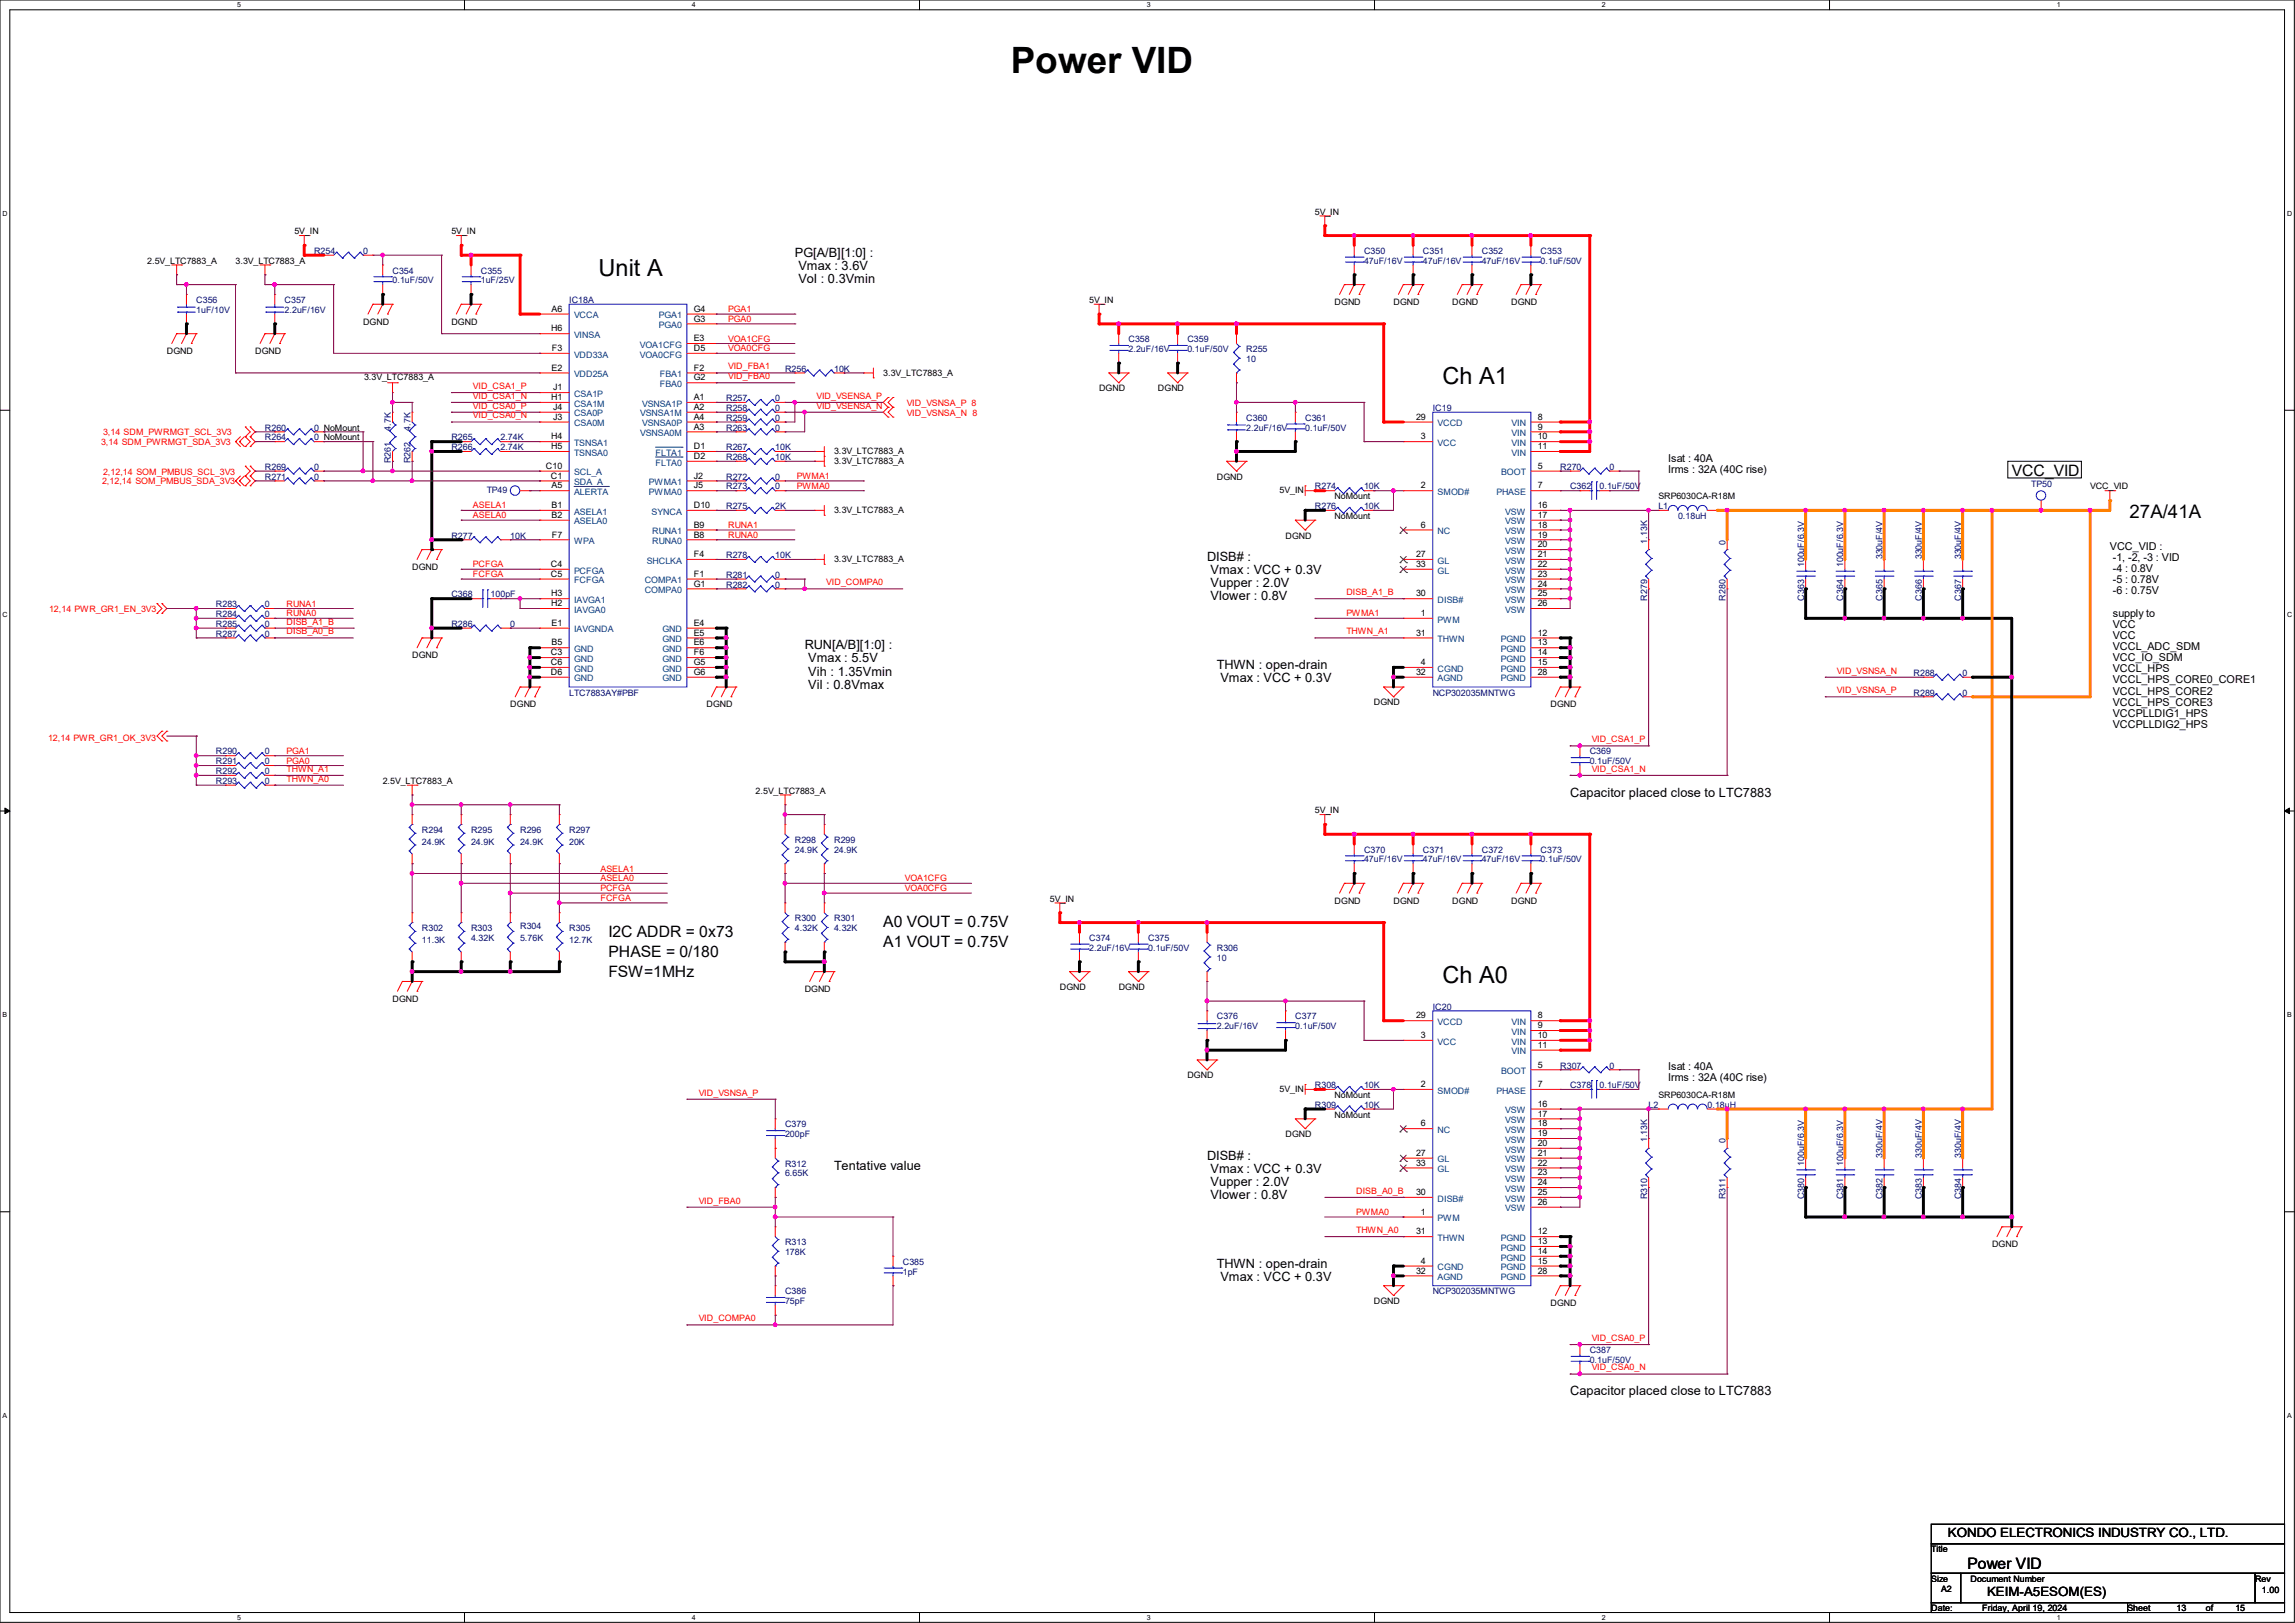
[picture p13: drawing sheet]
<svg xmlns="http://www.w3.org/2000/svg" width="297mm" height="210mm" viewBox="0 0 297 210" stroke-linecap="round" stroke-linejoin="round" font-family="sans-serif">
<defs><g id="words">
<text font-size="4.7" x="130.8" y="9.4">Power VID</text>
<g font-size="3">
<text x="77.5" y="35.8">Unit A</text>
<text x="186.7" y="49.7">Ch A1</text>
<text x="186.7" y="127.2">Ch A0</text>
</g>
<text font-size="2.4" x="275.6" y="67">27A/41A</text>
<g font-size="2">
<text x="260.3" y="61.6">VCC_VID</text>
<text x="78.7" y="121.3">I2C ADDR = 0x73</text>
<text x="78.7" y="123.8">PHASE = 0/180</text>
<text x="114.3" y="120">A0 VOUT = 0.75V</text>
<text x="114.3" y="122.6">A1 VOUT = 0.75V</text>
<text x="78.7" y="126.4">FSW=1MHz</text>
<text x="254.6" y="203.1">Power VID</text>
</g>
<g font-size="1.7">
<text x="102.9" y="33.2">PG[A/B][1:0] :</text>
<text x="103.3" y="34.9">Vmax : 3.6V</text>
<text x="103.3" y="36.6">Vol : 0.3Vmin</text>
<text x="156.2" y="72.6">DISB# :</text>
<text x="156.7" y="74.3">Vmax : VCC + 0.3V</text>
<text x="156.7" y="76">Vupper : 2.0V</text>
<text x="156.7" y="77.7">Vlower : 0.8V</text>
<text x="104.1" y="84">RUN[A/B][1:0] :</text>
<text x="104.6" y="85.7">Vmax : 5.5V</text>
<text x="104.6" y="87.4">Vih : 1.35Vmin</text>
<text x="104.6" y="89.1">Vil : 0.8Vmax</text>
<text x="157.5" y="86.6">THWN : open-drain</text>
<text x="157.9" y="88.3">Vmax : VCC + 0.3V</text>
<text x="203.2" y="103.1">Capacitor placed close to LTC7883</text>
<text x="107.9" y="151.3">Tentative value</text>
<text x="156.2" y="150.1">DISB# :</text>
<text x="156.7" y="151.8">Vmax : VCC + 0.3V</text>
<text x="156.7" y="153.5">Vupper : 2.0V</text>
<text x="156.7" y="155.2">Vlower : 0.8V</text>
<text x="157.5" y="164">THWN : open-drain</text>
<text x="157.9" y="165.7">Vmax : VCC + 0.3V</text>
<text x="203.2" y="180.6">Capacitor placed close to LTC7883</text>
<text x="252.1" y="198.8">KONDO ELECTRONICS INDUSTRY CO., LTD.</text>
<text x="257.2" y="206.5">KEIM-A5ESOM(ES)</text>
</g>
<g font-size="1.4">
<text x="215.9" y="59.7">Isat : 40A</text>
<text x="215.9" y="61.2">Irms : 32A (40C rise)</text>
<text x="273" y="71.2">VCC_VID :</text>
<text x="273.4" y="72.6">-1, -2, -3 : VID</text>
<text x="273.4" y="74">-4 : 0.8V</text>
<text x="273.4" y="75.5">-5 : 0.78V</text>
<text x="273.4" y="76.9">-6 : 0.75V</text>
<text x="273.4" y="79.8">supply to</text>
<text x="273.4" y="81.2">VCC</text>
<text x="273.4" y="82.7">VCC</text>
<text x="273.4" y="84.1">VCCL_ADC_SDM</text>
<text x="273.4" y="85.6">VCC_IO_SDM</text>
<text x="273.4" y="87">VCCL_HPS</text>
<text x="273.4" y="88.4">VCCL_HPS_CORE0_CORE1</text>
<text x="273.4" y="89.9">VCCL_HPS_CORE2</text>
<text x="273.4" y="91.3">VCCL_HPS_CORE3</text>
<text x="273.4" y="92.8">VCCPLLDIG1_HPS</text>
<text x="273.4" y="94.2">VCCPLLDIG2_HPS</text>
<text x="215.9" y="138.5">Isat : 40A</text>
<text x="215.9" y="139.9">Irms : 32A (40C rise)</text>
</g>
<g font-size="1.1">
<text x="170.2" y="27.8">5V_IN</text>
<text x="19" y="34.1">2.5V_LTC7883_A</text>
<text x="30.5" y="34.1">3.3V_LTC7883_A</text>
<text x="38.1" y="30.3">5V_IN</text>
<text x="58.4" y="30.3">5V_IN</text>
<text x="47" y="42">DGND</text>
<text x="58.4" y="42">DGND</text>
<text x="71.4" y="40.3">A6</text>
<text x="89.8" y="41.6">G3</text>
<text x="89.8" y="40.3">G4</text>
<text x="141" y="39.2">5V_IN</text>
<text x="172.7" y="39.5">DGND</text>
<text x="180.3" y="39.5">DGND</text>
<text x="188" y="39.5">DGND</text>
<text x="195.6" y="39.5">DGND</text>
<text x="21.6" y="45.8">DGND</text>
<text x="33" y="45.8">DGND</text>
<text x="71.3" y="42.9">H6</text>
<text x="71.4" y="48">E2</text>
<text x="71.4" y="45.4">F3</text>
<text x="89.8" y="48">F2</text>
<text x="89.8" y="45.4">D5</text>
<text x="89.8" y="44.2">E3</text>
<text x="47.1" y="49.1">3.3V_LTC7883_A</text>
<text x="71.3" y="51.8">H1</text>
<text x="71.6" y="50.5">J1</text>
<text x="71.6" y="53">J4</text>
<text x="89.8" y="49.2">G2</text>
<text x="89.8" y="51.8">A1</text>
<text x="89.8" y="53">A2</text>
<text x="114.3" y="48.6">3.3V_LTC7883_A</text>
<text x="142.2" y="50.6">DGND</text>
<text x="149.9" y="50.6">DGND</text>
<text x="71.3" y="58.1">H5</text>
<text x="71.3" y="56.9">H4</text>
<text x="71.6" y="54.3">J3</text>
<text x="89.8" y="54.3">A4</text>
<text x="89.8" y="55.6">A3</text>
<text x="89.8" y="59.4">D2</text>
<text x="89.8" y="58.1">D1</text>
<text x="107.9" y="58.8">3.3V_LTC7883_A</text>
<text x="183.3" y="54.3">29</text>
<text x="183.9" y="56.9">3</text>
<text x="199" y="54.3">8</text>
<text x="199" y="55.6">9</text>
<text x="199" y="56.9">10</text>
<text x="199" y="58.1">11</text>
<text x="70.7" y="60.7">C10</text>
<text x="71.3" y="61.9">C1</text>
<text x="71.4" y="63.2">A5</text>
<text x="71.4" y="65.7">B1</text>
<text x="89.8" y="61.9">J2</text>
<text x="89.8" y="63.2">J5</text>
<text x="89.8" y="65.7">D10</text>
<text x="107.9" y="60">3.3V_LTC7883_A</text>
<text x="157.5" y="62.1">DGND</text>
<text x="165.6" y="63.8">5V_IN</text>
<text x="172.7" y="64.6">NoMount</text>
<text x="183.9" y="63.2">2</text>
<text x="199" y="65.7">16</text>
<text x="199" y="60.7">5</text>
<text x="199" y="63.2">7</text>
<text x="214.6" y="64.6">SRP6030CA-R18M</text>
<text x="270.5" y="63.3">VCC_VID</text>
<text x="71.4" y="67">B2</text>
<text x="71.4" y="69.6">F7</text>
<text x="89.8" y="68.3">B9</text>
<text x="89.8" y="69.6">B8</text>
<text x="107.9" y="66.4">3.3V_LTC7883_A</text>
<text x="166.4" y="69.7">DGND</text>
<text x="172.7" y="67.1">NoMount</text>
<text x="183.9" y="68.3">6</text>
<text x="199" y="67">17</text>
<text x="199" y="68.3">18</text>
<text x="199" y="69.6">19</text>
<text x="199" y="70.8">20</text>
<text x="53.3" y="73.7">DGND</text>
<text x="71.3" y="74.6">C5</text>
<text x="71.3" y="73.4">C4</text>
<text x="71.3" y="77.2">H3</text>
<text x="89.8" y="72.1">F4</text>
<text x="89.8" y="75.9">G1</text>
<text x="89.8" y="74.6">F1</text>
<text x="107.9" y="72.7">3.3V_LTC7883_A</text>
<text x="183.3" y="77.2">30</text>
<text x="183.3" y="72.1">27</text>
<text x="183.3" y="73.4">33</text>
<text x="199" y="72.1">21</text>
<text x="199" y="73.4">22</text>
<text x="199" y="74.6">23</text>
<text x="199" y="75.9">24</text>
<text x="199" y="77.2">25</text>
<text x="71.3" y="78.4">H2</text>
<text x="71.4" y="83.5">B5</text>
<text x="71.4" y="81">E1</text>
<text x="89.8" y="81">E4</text>
<text x="89.8" y="82.3">E5</text>
<text x="89.8" y="83.5">E6</text>
<text x="183.3" y="82.3">31</text>
<text x="183.9" y="79.7">1</text>
<text x="199" y="78.4">26</text>
<text x="199" y="82.3">12</text>
<text x="199" y="83.5">13</text>
<text x="53.3" y="85.2">DGND</text>
<text x="71.3" y="84.8">C3</text>
<text x="71.3" y="86.1">C6</text>
<text x="71.3" y="87.3">D6</text>
<text x="89.8" y="84.8">F6</text>
<text x="89.8" y="86.1">G5</text>
<text x="89.8" y="87.3">G6</text>
<text x="183.3" y="87.3">32</text>
<text x="183.9" y="86.1">4</text>
<text x="199" y="87.3">28</text>
<text x="199" y="84.8">14</text>
<text x="199" y="86.1">15</text>
<text x="66" y="91.5">DGND</text>
<text x="91.4" y="91.5">DGND</text>
<text x="177.8" y="91.3">DGND</text>
<text x="200.7" y="91.5">DGND</text>
<text x="49.5" y="101.4">2.5V_LTC7883_A</text>
<text x="97.8" y="102.7">2.5V_LTC7883_A</text>
<text x="170.2" y="105.2">5V_IN</text>
<text x="135.9" y="116.7">5V_IN</text>
<text x="172.7" y="116.9">DGND</text>
<text x="180.3" y="116.9">DGND</text>
<text x="188" y="116.9">DGND</text>
<text x="195.6" y="116.9">DGND</text>
<text x="50.8" y="129.6">DGND</text>
<text x="104.1" y="128.4">DGND</text>
<text x="137.2" y="128.1">DGND</text>
<text x="144.8" y="128.1">DGND</text>
<text x="183.3" y="131.8">29</text>
<text x="199" y="131.8">8</text>
<text x="183.9" y="134.3">3</text>
<text x="199" y="133.1">9</text>
<text x="199" y="134.3">10</text>
<text x="199" y="135.6">11</text>
<text x="153.7" y="139.5">DGND</text>
<text x="165.6" y="141.3">5V_IN</text>
<text x="172.7" y="142.1">NoMount</text>
<text x="183.9" y="140.7">2</text>
<text x="199" y="143.2">16</text>
<text x="199" y="138.1">5</text>
<text x="199" y="140.7">7</text>
<text x="214.6" y="142.1">SRP6030CA-R18M</text>
<text x="166.4" y="147.2">DGND</text>
<text x="172.7" y="144.6">NoMount</text>
<text x="183.3" y="149.6">27</text>
<text x="183.9" y="145.8">6</text>
<text x="199" y="144.5">17</text>
<text x="199" y="145.8">18</text>
<text x="199" y="147">19</text>
<text x="199" y="148.3">20</text>
<text x="199" y="149.6">21</text>
<text x="183.3" y="154.6">30</text>
<text x="183.3" y="150.8">33</text>
<text x="199" y="150.8">22</text>
<text x="199" y="152.1">23</text>
<text x="199" y="153.4">24</text>
<text x="199" y="154.6">25</text>
<text x="199" y="155.9">26</text>
<text x="183.3" y="159.7">31</text>
<text x="183.9" y="157.2">1</text>
<text x="199" y="159.7">12</text>
<text x="199" y="161">13</text>
<text x="257.8" y="161.4">DGND</text>
<text x="183.3" y="164.8">32</text>
<text x="183.9" y="163.5">4</text>
<text x="199" y="164.8">28</text>
<text x="199" y="162.3">14</text>
<text x="199" y="163.5">15</text>
<text x="177.8" y="168.7">DGND</text>
<text x="200.7" y="169">DGND</text>
<text x="249.9" y="200.9">Title</text>
<text x="249.9" y="204.7">Size</text>
<text x="249.9" y="208.5">Date:</text>
<text x="251.2" y="206">A2</text>
<text x="255" y="204.7">Document Number</text>
<text x="256.5" y="208.5">Friday, April 19, 2024</text>
<text x="275.3" y="208.5">Sheet</text>
<text x="281.7" y="208.5">13</text>
<text x="285.5" y="208.5">of</text>
<text x="289.3" y="208.5">15</text>
<text x="291.8" y="204.7">Rev</text>
<text x="292.7" y="206.1">1.00</text>
</g>
<g font-size="1.1" fill="#000080">
<text x="40.6" y="32.9">R254</text>
<text x="47" y="32.9">0</text>
<text x="50.8" y="35.4">C354</text>
<text x="62.2" y="35.4">C355</text>
<text x="176.5" y="32.9">C350</text>
<text x="176.5" y="34.1">47uF/16V</text>
<text x="184.1" y="32.9">C351</text>
<text x="184.1" y="34.1">47uF/16V</text>
<text x="191.8" y="32.9">C352</text>
<text x="191.8" y="34.1">47uF/16V</text>
<text x="199.4" y="32.9">C353</text>
<text x="199.4" y="34.1">0.1uF/50V</text>
<text x="25.4" y="39.2">C356</text>
<text x="25.4" y="40.5">1uF/10V</text>
<text x="36.8" y="39.2">C357</text>
<text x="36.8" y="40.5">2.2uF/16V</text>
<text x="50.8" y="36.7">0.1uF/50V</text>
<text x="62.2" y="36.7">1uF/25V</text>
<text x="73.7" y="39.2">IC18A</text>
<text x="146" y="44.3">C358</text>
<text x="146" y="45.6">2.2uF/16V</text>
<text x="153.7" y="44.3">C359</text>
<text x="153.7" y="45.6">0.1uF/50V</text>
<text x="161.3" y="45.6">R255</text>
<text x="161.3" y="46.8">10</text>
<text x="94" y="51.9">R257</text>
<text x="94" y="53.2">R258</text>
<text x="100.3" y="51.9">0</text>
<text x="100.3" y="53.2">0</text>
<text x="101.6" y="48.1">R256</text>
<text x="108" y="48.1">10K</text>
<text x="185.4" y="53.2">IC19</text>
<text x="34.3" y="57">R264</text>
<text x="34.3" y="55.7">R260</text>
<text x="40.6" y="57">0 NoMount</text>
<text x="40.6" y="55.7">0 NoMount</text>
<text x="50.6" y="59.9" transform="rotate(-90 50.6 59.9)">R261</text>
<text x="50.6" y="55.8" transform="rotate(-90 50.6 55.8)">4.7K</text>
<text x="53.1" y="59.9" transform="rotate(-90 53.1 59.9)">R262</text>
<text x="53.1" y="55.8" transform="rotate(-90 53.1 55.8)">4.7K</text>
<text x="58.4" y="57">R265</text>
<text x="58.4" y="58.3">R266</text>
<text x="64.8" y="57">2.74K</text>
<text x="64.8" y="58.3">2.74K</text>
<text x="94" y="59.5">R268</text>
<text x="94" y="54.4">R259</text>
<text x="94" y="55.7">R263</text>
<text x="94" y="58.3">R267</text>
<text x="100.3" y="59.5">10K</text>
<text x="100.3" y="54.4">0</text>
<text x="100.3" y="55.7">0</text>
<text x="100.3" y="58.3">10K</text>
<text x="161.3" y="54.4">C360</text>
<text x="161.3" y="55.7">2.2uF/16V</text>
<text x="168.9" y="54.4">C361</text>
<text x="168.9" y="55.7">0.1uF/50V</text>
<text x="34.3" y="60.8">R269</text>
<text x="34.3" y="62.1">R271</text>
<text x="40.6" y="60.8">0</text>
<text x="40.6" y="62.1">0</text>
<text x="63" y="63.8">TP49</text>
<text x="94" y="62.1">R272</text>
<text x="94" y="63.3">R273</text>
<text x="94" y="65.9">R275</text>
<text x="100.3" y="62.1">0</text>
<text x="100.3" y="63.3">0</text>
<text x="100.3" y="65.9">2K</text>
<text x="170.2" y="63.3">R274</text>
<text x="170.2" y="65.9">R276</text>
<text x="176.5" y="63.3">10K</text>
<text x="176.5" y="65.9">10K</text>
<text x="201.9" y="60.8">R270</text>
<text x="203.2" y="63.3">C362</text>
<text x="207" y="63.3">0.1uF/50V</text>
<text x="208.3" y="60.8">0</text>
<text x="214.6" y="65.9">L1</text>
<text x="262.9" y="63.1">TP50</text>
<text x="58.4" y="69.7">R277</text>
<text x="66" y="69.7">10K</text>
<text x="213.2" y="70.4" transform="rotate(-90 213.2 70.4)">1.13K</text>
<text x="217.2" y="67.1">0.18uH</text>
<text x="223.3" y="70.5" transform="rotate(-90 223.3 70.5)">0</text>
<text x="58.4" y="77.3">C368</text>
<text x="63.5" y="77.3">100pF</text>
<text x="94" y="76">R282</text>
<text x="94" y="72.2">R278</text>
<text x="94" y="74.8">R281</text>
<text x="100.3" y="76">0</text>
<text x="100.3" y="72.2">10K</text>
<text x="100.3" y="74.8">0</text>
<text x="213.2" y="77.7" transform="rotate(-90 213.2 77.7)">R279</text>
<text x="223.3" y="77.7" transform="rotate(-90 223.3 77.7)">R280</text>
<text x="233.5" y="77.7" transform="rotate(-90 233.5 77.7)">C363</text>
<text x="233.5" y="73.4" transform="rotate(-90 233.5 73.4)">100uF/6.3V</text>
<text x="238.6" y="77.7" transform="rotate(-90 238.6 77.7)">C364</text>
<text x="238.6" y="73.4" transform="rotate(-90 238.6 73.4)">100uF/6.3V</text>
<text x="243.6" y="77.7" transform="rotate(-90 243.6 77.7)">C365</text>
<text x="243.6" y="72.4" transform="rotate(-90 243.6 72.4)">330uF/4V</text>
<text x="248.7" y="77.7" transform="rotate(-90 248.7 77.7)">C366</text>
<text x="248.7" y="72.4" transform="rotate(-90 248.7 72.4)">330uF/4V</text>
<text x="253.8" y="77.7" transform="rotate(-90 253.8 77.7)">C367</text>
<text x="253.8" y="72.4" transform="rotate(-90 253.8 72.4)">330uF/4V</text>
<text x="27.9" y="79.8">R284</text>
<text x="27.9" y="82.4">R287</text>
<text x="27.9" y="81.1">R285</text>
<text x="27.9" y="78.6">R283</text>
<text x="34.3" y="79.8">0</text>
<text x="34.3" y="82.4">0</text>
<text x="34.3" y="81.1">0</text>
<text x="34.3" y="78.6">0</text>
<text x="58.4" y="81.1">R286</text>
<text x="66" y="81.1">0</text>
<text x="247.6" y="87.5">R288</text>
<text x="254" y="87.5">0</text>
<text x="73.7" y="90">LTC7883AY#PBF</text>
<text x="185.4" y="90">NCP302035MNTWG</text>
<text x="247.6" y="90">R289</text>
<text x="254" y="90">0</text>
<text x="27.9" y="98.9">R291</text>
<text x="27.9" y="100.2">R292</text>
<text x="27.9" y="101.4">R293</text>
<text x="27.9" y="97.6">R290</text>
<text x="34.3" y="98.9">0</text>
<text x="34.3" y="100.2">0</text>
<text x="34.3" y="101.4">0</text>
<text x="34.3" y="97.6">0</text>
<text x="205.7" y="97.6">C369</text>
<text x="205.7" y="98.9">0.1uF/50V</text>
<text x="54.6" y="107.8">R294</text>
<text x="61" y="107.8">R295</text>
<text x="67.3" y="107.8">R296</text>
<text x="73.7" y="107.8">R297</text>
<text x="54.6" y="109.3">24.9K</text>
<text x="61" y="109.3">24.9K</text>
<text x="67.3" y="109.3">24.9K</text>
<text x="73.7" y="109.3">20K</text>
<text x="102.9" y="109.1">R298</text>
<text x="102.9" y="110.3">24.9K</text>
<text x="107.9" y="109.1">R299</text>
<text x="107.9" y="110.3">24.9K</text>
<text x="176.5" y="110.3">C370</text>
<text x="176.5" y="111.6">47uF/16V</text>
<text x="184.1" y="110.3">C371</text>
<text x="184.1" y="111.6">47uF/16V</text>
<text x="191.8" y="110.3">C372</text>
<text x="191.8" y="111.6">47uF/16V</text>
<text x="199.4" y="110.3">C373</text>
<text x="199.4" y="111.6">0.1uF/50V</text>
<text x="102.9" y="119.2">R300</text>
<text x="107.9" y="119.2">R301</text>
<text x="54.6" y="120.5">R302</text>
<text x="54.6" y="122">11.3K</text>
<text x="61" y="120.5">R303</text>
<text x="61" y="121.8">4.32K</text>
<text x="67.3" y="120.2">R304</text>
<text x="67.3" y="121.8">5.76K</text>
<text x="73.7" y="120.5">R305</text>
<text x="73.7" y="122">12.7K</text>
<text x="102.9" y="120.5">4.32K</text>
<text x="107.9" y="120.5">4.32K</text>
<text x="141" y="121.8">C374</text>
<text x="141" y="123">2.2uF/16V</text>
<text x="148.6" y="121.8">C375</text>
<text x="148.6" y="123">0.1uF/50V</text>
<text x="157.5" y="123">R306</text>
<text x="157.5" y="124.3">10</text>
<text x="157.5" y="131.9">C376</text>
<text x="167.6" y="131.9">C377</text>
<text x="185.4" y="130.6">IC20</text>
<text x="157.5" y="133.2">2.2uF/16V</text>
<text x="167.6" y="133.2">0.1uF/50V</text>
<text x="170.2" y="143.3">R309</text>
<text x="170.2" y="140.8">R308</text>
<text x="176.5" y="143.3">10K</text>
<text x="176.5" y="140.8">10K</text>
<text x="201.9" y="138.3">R307</text>
<text x="203.2" y="140.8">C378</text>
<text x="207" y="140.8">0.1uF/50V</text>
<text x="208.3" y="138.3">0</text>
<text x="213.4" y="143.3">L2</text>
<text x="221" y="143.3">0.18uH</text>
<text x="101.6" y="145.9">C379</text>
<text x="101.6" y="147.2">200pF</text>
<text x="213.2" y="147.8" transform="rotate(-90 213.2 147.8)">1.13K</text>
<text x="223.3" y="148" transform="rotate(-90 223.3 148)">0</text>
<text x="243.6" y="149.9" transform="rotate(-90 243.6 149.9)">330uF/4V</text>
<text x="248.7" y="149.9" transform="rotate(-90 248.7 149.9)">330uF/4V</text>
<text x="253.8" y="149.9" transform="rotate(-90 253.8 149.9)">330uF/4V</text>
<text x="101.6" y="151">R312</text>
<text x="101.6" y="152.2">6.65K</text>
<text x="213.2" y="155.2" transform="rotate(-90 213.2 155.2)">R310</text>
<text x="223.3" y="155.2" transform="rotate(-90 223.3 155.2)">R311</text>
<text x="233.5" y="155.2" transform="rotate(-90 233.5 155.2)">C380</text>
<text x="233.5" y="150.9" transform="rotate(-90 233.5 150.9)">100uF/6.3V</text>
<text x="238.6" y="155.2" transform="rotate(-90 238.6 155.2)">C381</text>
<text x="238.6" y="150.9" transform="rotate(-90 238.6 150.9)">100uF/6.3V</text>
<text x="243.6" y="155.2" transform="rotate(-90 243.6 155.2)">C382</text>
<text x="248.7" y="155.2" transform="rotate(-90 248.7 155.2)">C383</text>
<text x="253.8" y="155.2" transform="rotate(-90 253.8 155.2)">C384</text>
<text x="101.6" y="161.1">R313</text>
<text x="101.6" y="162.4">178K</text>
<text x="101.6" y="167.5">C386</text>
<text x="116.8" y="163.7">C385</text>
<text x="116.8" y="164.9">1pF</text>
<text x="185.4" y="167.5">NCP302035MNTWG</text>
<text x="101.6" y="168.7">75pF</text>
<text x="205.7" y="175.1">C387</text>
<text x="205.7" y="176.4">0.1uF/50V</text>
</g>
<g font-size="1.1" fill="#004080">
<text x="74.3" y="41.2">VCCA</text>
<text x="85.3" y="41.2">PGA1</text>
<text x="74.3" y="46.3">VDD33A</text>
<text x="74.3" y="43.7">VINSA</text>
<text x="82.8" y="46.3">VOA0CFG</text>
<text x="82.8" y="45">VOA1CFG</text>
<text x="85.3" y="42.5">PGA0</text>
<text x="74.3" y="48.8">VDD25A</text>
<text x="74.3" y="51.4">CSA1P</text>
<text x="74.3" y="52.6">CSA1M</text>
<text x="74.3" y="53.9">CSA0P</text>
<text x="82.8" y="53.9">VSNSA1M</text>
<text x="83.1" y="52.6">VSNSA1P</text>
<text x="85.4" y="50.1">FBA0</text>
<text x="85.4" y="48.8">FBA1</text>
<text x="74.3" y="55.2">CSA0M</text>
<text x="74.3" y="59">TSNSA0</text>
<text x="74.3" y="57.7">TSNSA1</text>
<text x="82.8" y="56.4">VSNSA0M</text>
<text x="83.1" y="55.2">VSNSA0P</text>
<text x="84.8" y="59">FLTA1</text>
<text x="186.1" y="57.7">VCC</text>
<text x="186.1" y="55.2">VCCD</text>
<text x="195.6" y="55.2">VIN</text>
<text x="195.6" y="56.4">VIN</text>
<text x="195.6" y="57.7">VIN</text>
<text x="195.6" y="59">VIN</text>
<text x="74.3" y="64.1">ALERTA</text>
<text x="74.3" y="62.8">SDA_A</text>
<text x="74.3" y="61.5">SCL_A</text>
<text x="84" y="62.8">PWMA1</text>
<text x="84" y="64.1">PWMA0</text>
<text x="84.8" y="60.2">FLTA0</text>
<text x="186.1" y="64.1">SMOD#</text>
<text x="193.7" y="64.1">PHASE</text>
<text x="194.3" y="61.5">BOOT</text>
<text x="74.3" y="70.4">WPA</text>
<text x="74.3" y="66.6">ASELA1</text>
<text x="74.3" y="67.9">ASELA0</text>
<text x="84.3" y="66.6">SYNCA</text>
<text x="84.4" y="69.1">RUNA1</text>
<text x="84.4" y="70.4">RUNA0</text>
<text x="186.1" y="69.1">NC</text>
<text x="194.8" y="66.6">VSW</text>
<text x="194.8" y="67.9">VSW</text>
<text x="194.8" y="69.1">VSW</text>
<text x="194.8" y="70.4">VSW</text>
<text x="194.8" y="71.7">VSW</text>
<text x="74.3" y="75.5">FCFGA</text>
<text x="74.3" y="74.2">PCFGA</text>
<text x="83.4" y="76.8">COMPA0</text>
<text x="83.4" y="75.5">COMPA1</text>
<text x="83.7" y="72.9">SHCLKA</text>
<text x="186.1" y="72.9">GL</text>
<text x="186.1" y="74.2">GL</text>
<text x="194.8" y="72.9">VSW</text>
<text x="194.8" y="74.2">VSW</text>
<text x="194.8" y="75.5">VSW</text>
<text x="194.8" y="76.8">VSW</text>
<text x="74.3" y="78">IAVGA1</text>
<text x="74.3" y="79.3">IAVGA0</text>
<text x="74.3" y="81.8">IAVGNDA</text>
<text x="85.7" y="81.8">GND</text>
<text x="85.7" y="83.1">GND</text>
<text x="186.1" y="83.1">THWN</text>
<text x="186.1" y="80.6">PWM</text>
<text x="186.1" y="78">DISB#</text>
<text x="194.2" y="83.1">PGND</text>
<text x="194.8" y="78">VSW</text>
<text x="194.8" y="79.3">VSW</text>
<text x="74.3" y="84.4">GND</text>
<text x="74.3" y="85.6">GND</text>
<text x="74.3" y="86.9">GND</text>
<text x="74.3" y="88.2">GND</text>
<text x="85.7" y="84.4">GND</text>
<text x="85.7" y="85.6">GND</text>
<text x="85.7" y="86.9">GND</text>
<text x="85.7" y="88.2">GND</text>
<text x="186.1" y="86.9">CGND</text>
<text x="186.1" y="88.2">AGND</text>
<text x="194.2" y="88.2">PGND</text>
<text x="194.2" y="84.4">PGND</text>
<text x="194.2" y="85.6">PGND</text>
<text x="194.2" y="86.9">PGND</text>
<text x="186.1" y="135.2">VCC</text>
<text x="186.1" y="132.6">VCCD</text>
<text x="195.6" y="132.6">VIN</text>
<text x="195.6" y="133.9">VIN</text>
<text x="195.6" y="135.2">VIN</text>
<text x="195.6" y="136.4">VIN</text>
<text x="186.1" y="141.5">SMOD#</text>
<text x="193.7" y="141.5">PHASE</text>
<text x="194.3" y="139">BOOT</text>
<text x="186.1" y="146.6">NC</text>
<text x="194.8" y="144.1">VSW</text>
<text x="194.8" y="145.3">VSW</text>
<text x="194.8" y="146.6">VSW</text>
<text x="194.8" y="147.9">VSW</text>
<text x="194.8" y="149.1">VSW</text>
<text x="186.1" y="155.5">DISB#</text>
<text x="186.1" y="150.4">GL</text>
<text x="186.1" y="151.7">GL</text>
<text x="194.8" y="150.4">VSW</text>
<text x="194.8" y="151.7">VSW</text>
<text x="194.8" y="153">VSW</text>
<text x="194.8" y="154.2">VSW</text>
<text x="194.8" y="155.5">VSW</text>
<text x="186.1" y="160.6">THWN</text>
<text x="186.1" y="158">PWM</text>
<text x="194.2" y="160.6">PGND</text>
<text x="194.2" y="161.8">PGND</text>
<text x="194.8" y="156.8">VSW</text>
<text x="186.1" y="164.4">CGND</text>
<text x="186.1" y="165.7">AGND</text>
<text x="194.2" y="165.7">PGND</text>
<text x="194.2" y="163.1">PGND</text>
<text x="194.2" y="164.4">PGND</text>
</g>
<g font-size="1.1" fill="#f00">
<text x="94.2" y="41.7">PGA0</text>
<text x="94.2" y="40.4">PGA1</text>
<text x="94.2" y="47.8">VID_FBA1</text>
<text x="94.2" y="44.2">VOA1CFG</text>
<text x="94.2" y="45.5">VOA0CFG</text>
<text x="61.2" y="50.3">VID_CSA1_P</text>
<text x="61.2" y="51.6">VID_CSA1_N</text>
<text x="61.2" y="52.9">VID_CSA0_P</text>
<text x="94.2" y="49.1">VID_FBA0</text>
<text x="105.7" y="51.6">VID_VSENSA_P</text>
<text x="105.7" y="52.9">VID_VSENSA_N</text>
<text x="117.3" y="52.5">VID_VSNSA_P 8</text>
<text x="117.3" y="53.8">VID_VSNSA_N 8</text>
<text x="13.1" y="57.6">3,14 SDM_PWRMGT_SDA_3V3</text>
<text x="13.3" y="56.3">3,14 SDM_PWRMGT_SCL_3V3</text>
<text x="61.2" y="54.1">VID_CSA0_N</text>
<text x="13.2" y="62.6">2,12,14 SOM_PMBUS_SDA_3V3</text>
<text x="13.3" y="61.4">2,12,14 SOM_PMBUS_SCL_3V3</text>
<text x="61.2" y="65.8">ASELA1</text>
<text x="103.1" y="62">PWMA1</text>
<text x="103.1" y="63.2">PWMA0</text>
<text x="61.2" y="67.1">ASELA0</text>
<text x="94.2" y="68.3">RUNA1</text>
<text x="94.2" y="69.6">RUNA0</text>
<text x="61.2" y="73.4">PCFGA</text>
<text x="61.2" y="74.7">FCFGA</text>
<text x="106.9" y="75.7">VID_COMPA0</text>
<text x="174.2" y="77">DISB_A1_B</text>
<text x="6.3" y="79.2">12,14 PWR_GR1_EN_3V3</text>
<text x="37.1" y="78.5">RUNA1</text>
<text x="37.1" y="79.8">RUNA0</text>
<text x="37.1" y="80.8">DISB_A1_B</text>
<text x="37.1" y="82.1">DISB_A0_B</text>
<text x="174.2" y="82.1">THWN_A1</text>
<text x="174.2" y="79.8">PWMA1</text>
<text x="237.7" y="89.7">VID_VSNSA_P</text>
<text x="237.7" y="87.2">VID_VSNSA_N</text>
<text x="6.2" y="95.8">12,14 PWR_GR1_OK_3V3</text>
<text x="37.1" y="99.9">THWN_A1</text>
<text x="37.1" y="101.1">THWN_A0</text>
<text x="37.1" y="98.8">PGA0</text>
<text x="37.1" y="97.5">PGA1</text>
<text x="206" y="96.1">VID_CSA1_P</text>
<text x="206" y="99.9">VID_CSA1_N</text>
<text x="77.7" y="112.8">ASELA1</text>
<text x="77.7" y="114">ASELA0</text>
<text x="77.7" y="115.3">PCFGA</text>
<text x="77.7" y="116.6">FCFGA</text>
<text x="117.1" y="114">VOA1CFG</text>
<text x="117.1" y="115.3">VOA0CFG</text>
<text x="90.4" y="141.8">VID_VSNSA_P</text>
<text x="90.4" y="155.7">VID_FBA0</text>
<text x="175.5" y="154.5">DISB_A0_B</text>
<text x="175.5" y="157.2">PWMA0</text>
<text x="175.5" y="159.6">THWN_A0</text>
<text x="90.4" y="171">VID_COMPA0</text>
<text x="206" y="173.5">VID_CSA0_P</text>
<text x="206" y="177.3">VID_CSA0_N</text>
</g>
<g font-size=".9">
<text x="30.7" y=".9">5</text>
<text x="89.5" y=".9">4</text>
<text x="148.4" y=".9">3</text>
<text x="207.3" y=".9">2</text>
<text x="266.2" y=".9">1</text>
<text x=".3" y="28">D</text>
<text x="296" y="28">D</text>
<text x=".3" y="79.8">C</text>
<text x="296" y="79.8">C</text>
<text x=".3" y="131.7">B</text>
<text x="296" y="131.7">B</text>
<text x=".3" y="183.5">A</text>
<text x="296" y="183.5">A</text>
<text x="30.7" y="209.6">5</text>
<text x="89.5" y="209.6">4</text>
<text x="148.4" y="209.6">3</text>
<text x="207.3" y="209.6">2</text>
<text x="266.2" y="209.6">1</text>
</g>
</g></defs>
<path d="M0 0h296.9v209.9h-296.9zM1.3 1.3h294.4v207.4h-294.4z" fill="none" stroke="#000" stroke-width=".13"/>
<g fill="#fff">
<path d="M30.7 .1h.5v1h-.5z"/>
<path d="M30.7 208.8h.5v1h-.5z"/>
</g>
<path d="M60.1 0v1.3M60.1 208.7v1.2" fill="none" stroke="#000" stroke-width=".13"/>
<g fill="#fff">
<path d="M89.5 .1h.5v1h-.5z"/>
<path d="M89.5 208.8h.5v1h-.5z"/>
</g>
<path d="M119 0v1.3M119 208.7v1.2" fill="none" stroke="#000" stroke-width=".13"/>
<g fill="#fff">
<path d="M148.4 .1h.5v1h-.5z"/>
<path d="M148.4 208.8h.5v1h-.5z"/>
</g>
<path d="M177.9 0v1.3M177.9 208.7v1.2" fill="none" stroke="#000" stroke-width=".13"/>
<g fill="#fff">
<path d="M207.3 .1h.5v1h-.5z"/>
<path d="M207.3 208.8h.5v1h-.5z"/>
</g>
<path d="M236.8 0v1.3M236.8 208.7v1.2" fill="none" stroke="#000" stroke-width=".13"/>
<g fill="#fff">
<path d="M266.2 .1h.5v1h-.5z"/>
<path d="M266.2 208.8h.5v1h-.5z"/>
<path d="M.3 27.2h.7v1h-.7z"/>
<path d="M296 27.2h.6v1h-.6z"/>
<path d="M.3 79h.7v1h-.7z"/>
<path d="M296 79h.6v1h-.6z"/>
</g>
<path d="M0 53.1h1.3M295.7 53.1h1.2" fill="none" stroke="#000" stroke-width=".13"/>
<g fill="#fff">
<path d="M.3 130.9h.6v1h-.6z"/>
<path d="M296 130.9h.6v1h-.6z"/>
</g>
<path d="M0 104.9h1.3M295.7 104.9h1.2" fill="none" stroke="#000" stroke-width=".13"/>
<path d="M.6 104.6l.7 .3-.7 .4zM295.7 104.9l.6-.3v.7z" fill="#000" stroke="#000" stroke-width=".13"/>
<g fill="#fff">
<path d="M.3 182.7h.6v1h-.6z"/>
<path d="M296 182.7h.5v1h-.5z"/>
</g>
<path d="M259.8 59.7h9.6v2.1h-9.6zM0 156.8h1.3M295.7 156.8h1.2M249.9 197.2h45.8v2.6h-45.8zM249.9 199.8h45.8v3.8h-45.8zM249.9 203.6h3.8v3.8h-3.8zM249.9 207.4h25.4v1.3h-25.4zM253.7 203.6h38.1v3.8h-38.1zM275.3 207.4h20.4v1.3h-20.4zM291.8 203.6h3.9v3.8h-3.9z" fill="none" stroke="#000" stroke-width=".13"/>
<g fill="none" stroke="#f00" stroke-width=".13">
<path d="M22.2 34.3h1.3M22.9 35.6h.1M22.9 34.3v1.3M23.5 34.3h.1M24.1 38.1h.1M24.1 38.1v1.3M33.7 34.3h1.2M34.3 35.6h.1M34.3 34.3v1.3M34.9 34.3h.1M35.6 38.1h.1M35.6 38.1v1.3"/>
<path d="M38.7 30.5h1.3M39.4 31.7h.1M39.4 30.5v1.2M40 30.5h.1M41.9 33h.1M41.9 33h1.3M47 33h1.3M48.3 39.4h.1M48.3 33h.1M48.3 39.4h2.5M48.3 39.4l-.7 1.2M49.5 39.4h.1"/>
<path d="M49.5 34.3h.1M49.5 38.1h.1M49.5 39.4l-.6 1.2M49.5 34.3v1.3M49.5 36.8v1.3M50.8 39.4h.1M50.8 39.4l-.6 1.2M59.1 30.5h1.2M59.7 31.7h.1M59.7 39.4h.1M59.7 39.4h2.5M59.7 30.5v1.2"/>
<path d="M59.7 39.4l-.6 1.2M60.3 30.5h.1M61 39.4h.1M61 34.3h.1M61 38.1h.1M61 39.4l-.7 1.2M61 34.3v1.3M61 36.8v1.3M62.2 39.4h.1M62.2 39.4l-.6 1.2M141.6 39.4h1.3M142.2 39.4v1.2"/>
<path d="M142.9 39.4h.1M170.8 27.9h1.3M171.4 29.2h.1M171.4 27.9v1.3M172.1 27.9h.1M174 36.8h.1M174 36.8h2.5M174 36.8l-.6 1.3M175.3 36.8h.1M175.3 31.7h.1M175.3 35.6h.1M175.3 36.8l-.7 1.3"/>
<path d="M175.3 31.7v1.3M175.3 34.3v1.3M175.9 38.1h.1M176.5 36.8h.1M176.5 36.8l-.6 1.3M181.6 36.8h.1M181.6 36.8h2.5M181.6 36.8l-.6 1.3M182.9 36.8h.1M182.9 31.7h.1M182.9 35.6h.1M182.9 36.8l-.7 1.3"/>
<path d="M182.9 31.7v1.3M182.9 34.3v1.3M183.5 38.1h.1M184.1 36.8h.1M184.1 36.8l-.6 1.3M189.2 36.8h.1M189.2 36.8h2.6M189.2 36.8l-.6 1.3M190.5 36.8h.1M190.5 31.7h.1M190.5 35.6h.1M190.5 36.8l-.6 1.3"/>
<path d="M190.5 31.7v1.3M190.5 34.3v1.3M191.1 38.1h.1M191.8 36.8h.1M191.8 36.8l-.7 1.3M196.8 36.8h.1M196.8 36.8l-.6 1.3M196.8 36.8h2.6M198.1 36.8h.1M198.1 31.7h.1M198.1 35.6h.1M198.1 36.8l-.6 1.3"/>
<path d="M198.1 31.7v1.3M198.1 34.3v1.3M198.8 38.1h.1M199.4 36.8h.1M199.4 36.8l-.6 1.3M22.9 43.2h.1M22.9 43.2l-.7 1.2M22.9 43.2h2.5M24.1 43.2h.1M24.1 41.9h.1M24.1 43.2l-.6 1.2M24.1 40.6v1.3"/>
<path d="M24.8 44.4h.1M25.4 43.2h.1M25.4 43.2l-.6 1.2M30.5 57.1h.1M30.5 57.1l.6 .7M31 57.1h.1M31 57.1l.6 .7M31.1 56.5l-.6 .6M31.6 56.5l-.6 .6M31.7 56.5h.1M31.7 55.2h.1M31.7 57.8h.1"/>
<path d="M31.7 55.2l.7 .7-.7 .6M31.7 56.5l.7 .6-.7 .7M32.4 55.2h.1M32.4 56.5h.1M32.4 57.8h.1M32.4 55.2l.6 .7-.6 .6M32.4 56.5l.6 .6-.6 .7M34.3 43.2h.1M34.3 43.2h2.5M34.3 43.2l-.6 1.2M35.6 43.2h.1M35.6 41.9h.1"/>
<path d="M35.6 57.1h.1M35.6 55.9h.1M35.6 43.2l-.7 1.2M35.6 40.6v1.3M35.6 57.1h1.2M35.6 55.9h1.2M36.2 44.4h.1M36.8 43.2h.1M36.8 43.2l-.6 1.2M40.6 57.1h1.3M40.6 55.9h1.3M41.9 57.1h.1"/>
<path d="M41.9 55.9h.1M50.2 40.6h.1M50.2 49.5h1.2M50.8 50.8h.1M50.8 59.7h.1M50.8 53.3h.1M50.8 49.5v1.3M50.8 53.3v1.3M50.8 58.4v1.3M51.4 49.5h.1M53.3 53.3h.1M53.3 59.7h.1"/>
<path d="M53.3 53.3v1.3M53.3 58.4v1.3M59.7 57.1h.1M59.7 58.4h.1M59.7 58.4h1.3M59.7 57.1h1.3M61.6 40.6h.1M64.8 58.4h1.2M64.8 57.1h1.2M66 57.1h.1M66 58.4h.1M69.8 45.7h.1"/>
<path d="M69.8 48.3h.1M69.8 50.8h.1M69.8 52.1h.1M69.8 53.3h.1M69.8 54.6h.1M69.8 58.4h.1M69.8 43.2h.1M69.8 40.6h.1M69.8 57.1h.1M69.8 48.3h3.9M69.8 43.2h3.9M69.8 58.4h3.9"/>
<path d="M69.8 57.1h3.9M69.8 45.7h3.9M69.8 50.8h3.9M69.8 52.1h3.9M69.8 53.3h3.9M69.8 54.6h3.9M69.8 40.6h3.9M88.9 48.3h3.8M88.9 59.7h3.8M88.9 58.4h3.8M88.9 49.5h3.8M88.9 45.7h3.8"/>
<path d="M88.9 52.1h3.8M88.9 53.3h3.8M88.9 54.6h3.8M88.9 40.6h3.8M88.9 41.9h3.8M88.9 44.4h3.8M88.9 55.9h3.8M92.7 49.5h.1M92.7 41.9h.1M92.7 40.6h.1M92.7 48.3h.1M92.7 45.7h.1"/>
<path d="M92.7 44.4h.1M92.7 54.6h.1M92.7 55.9h.1M92.7 59.7h.1M92.7 58.4h.1M92.7 52.1h.1M92.7 53.3h.1M95.2 59.7h.1M95.2 54.6h.1M95.2 52.1h.1M95.2 55.9h.1M95.2 53.3h.1"/>
<path d="M95.2 58.4h.1M95.2 59.7h1.3M95.2 58.4h1.3M95.2 52.1h1.3M95.2 53.3h1.3M95.2 54.6h1.3M95.2 55.9h1.3M100.3 59.7h1.3M100.3 58.4h1.3M100.3 52.1h1.3M100.3 53.3h1.3M100.3 54.6h1.3"/>
<path d="M100.3 55.9h1.3M101.6 59.7h.1M101.6 54.6h.1M101.6 52.1h.1M101.6 55.9h.1M101.6 53.3h.1M101.6 58.4h.1M102.9 48.3h.1M102.9 48.3h1.2M105.4 58.4h.1M105.4 59.7h.1M105.4 59.7h1.3"/>
<path d="M105.4 58.4h1.3M106.7 59.1h.1M106.7 57.8v2.5M107.9 48.3h1.3M109.2 48.3h.1M111.8 48.3h.1M111.8 48.3h1.2M113 48.9h.1M113 47.6v1.3M114.9 51.4h.1M114.9 52.7h.1M114.9 54h.1"/>
<path d="M114.9 51.4l-.6 .7 .6 .6M114.9 52.7l-.6 .6 .6 .7M115.6 52.7h.1M115.6 51.4h.1M115.6 54h.1M115.6 51.4l-.7 .7 .7 .6M115.6 52.7l-.7 .6 .7 .7M142.2 40.6h.1M143.5 48.3h.1M143.5 48.3h2.5M143.5 48.3l1.3 1.2M144.8 49.5h.1"/>
<path d="M144.8 43.2h.1M144.8 47h.1M144.8 43.2v1.2M144.8 45.7v1.3M146 48.3h.1M146 48.3l-1.2 1.2M151.1 48.3h.1M151.1 48.3h2.6M151.1 48.3l1.3 1.2M152.4 49.5h.1M152.4 43.2h.1M152.4 47h.1"/>
<path d="M152.4 43.2v1.2M152.4 45.7v1.3M153.7 48.3h.1M153.7 48.3l-1.3 1.2M158.7 59.7h.1M158.7 59.7h2.6M158.7 59.7l1.3 1.3M160 43.2h.1M160 49.5h.1M160 57.1h.1M160 53.3h.1M160 43.2v1.2"/>
<path d="M160 48.3v1.2M160 53.3v1.3M160 55.9v1.2M161.3 59.7h.1M161.3 59.7l-1.3 1.3M167.6 53.3h.1M167.6 57.1h.1M167.6 53.3v1.3M167.6 55.9v1.2M181.6 57.1h.1M181.6 54.6h.1M181.6 57.1h3.8"/>
<path d="M181.6 54.6h3.8M198.1 58.4h3.8M198.1 57.1h3.8M198.1 54.6h3.8M198.1 55.9h3.8M201.9 54.6h.1M201.9 55.9h.1M201.9 57.1h.1M201.9 58.4h.1M20.3 79.4h.1M20.3 78.1h.1M20.3 78.1l.7 .6-.7 .7"/>
<path d="M21 78.1h.1M21 79.4h.1M21 78.1l.6 .6-.6 .7M29.2 78.7h.1M29.2 78.7h1.3M30.5 62.2h.1M30.5 62.2l.6 .7M31 62.2h.1M31 62.2l.6 .7M31.1 61.6l-.6 .6M31.6 61.6l-.6 .6M31.7 61.6h.1"/>
<path d="M31.7 60.3h.1M31.7 62.9h.1M31.7 60.3l.7 .7-.7 .6M31.7 61.6l.7 .6-.7 .7M32.4 60.3h.1M32.4 61.6h.1M32.4 62.9h.1M32.4 60.3l.6 .7-.6 .6M32.4 61.6l.6 .6-.6 .7M34.3 78.7h1.3M35.6 61h.1M35.6 62.2h.1"/>
<path d="M35.6 78.7h.1M35.6 62.2h1.2M35.6 61h1.2M40.6 62.2h1.3M40.6 61h1.3M41.9 61h.1M41.9 62.2h.1M54.6 71.1h.1M54.6 71.1l-.6 1.3M54.6 71.1h2.5M55.9 71.1h.1M55.9 71.1l-.7 1.3"/>
<path d="M56.5 72.4h.1M57.1 71.1h.1M57.1 71.1l-.6 1.3M59.7 69.8h.1M59.7 69.8h1.3M61 77.5h.1M61 77.5h1.2M63.5 77.5h1.3M64.8 77.5h.1M64.8 69.8h1.2M66 69.8h.1M67.3 63.5h1.3"/>
<path d="M68.6 63.5h.1M69.8 77.5h.1M69.8 69.8h.1M69.8 63.5h.1M69.8 62.2h.1M69.8 61h.1M69.8 66h.1M69.8 67.3h.1M69.8 74.9h.1M69.8 73.7h.1M69.8 78.7h.1M69.8 63.5h3.9"/>
<path d="M69.8 67.3h3.9M69.8 66h3.9M69.8 62.2h3.9M69.8 77.5h3.9M69.8 61h3.9M69.8 69.8h3.9M69.8 74.9h3.9M69.8 73.7h3.9M69.8 78.7h3.9M88.9 63.5h3.8M88.9 72.4h3.8M88.9 66h3.8"/>
<path d="M88.9 62.2h3.8M88.9 76.2h3.8M88.9 69.8h3.8M88.9 74.9h3.8M88.9 68.6h3.8M92.7 62.2h.1M92.7 63.5h.1M92.7 72.4h.1M92.7 66h.1M92.7 76.2h.1M92.7 74.9h.1M92.7 68.6h.1"/>
<path d="M92.7 69.8h.1M95.2 62.2h.1M95.2 76.2h.1M95.2 72.4h.1M95.2 63.5h.1M95.2 66h.1M95.2 74.9h.1M95.2 63.5h1.3M95.2 72.4h1.3M95.2 66h1.3M95.2 62.2h1.3M95.2 76.2h1.3"/>
<path d="M95.2 74.9h1.3M100.3 63.5h1.3M100.3 72.4h1.3M100.3 66h1.3M100.3 62.2h1.3M100.3 76.2h1.3M100.3 74.9h1.3M101.6 62.2h.1M101.6 76.2h.1M101.6 72.4h.1M101.6 63.5h.1M101.6 66h.1"/>
<path d="M101.6 74.9h.1M105.4 72.4h.1M105.4 66h.1M105.4 72.4h1.3M105.4 66h1.3M106.7 73h.1M106.7 60.3h.1M106.7 66.7h.1M106.7 65.4v1.3M106.7 71.8v1.2M160 61h.1M167.6 67.3h.1"/>
<path d="M167.6 67.3h2.6M167.6 67.3l1.3 1.3M168.9 62.9h.1M168.9 68.6h.1M168.9 63.5h1.3M168.9 62.9v1.2M170.2 63.5h.1M170.2 67.3h.1M170.2 67.3l-1.3 1.3M171.4 63.5h.1M171.4 66h.1M171.4 63.5h1.3"/>
<path d="M171.4 66h1.3M176.5 63.5h1.3M176.5 66h1.3M177.8 63.5h.1M177.8 66h.1M181.6 68.6h.1M181.6 63.5h.1M181.6 77.5h.1M181.6 72.4h.1M181.6 73.7h.1M181.6 63.5h3.8M181.6 72.4h3.8"/>
<path d="M181.6 77.5h3.8M181.6 73.7h3.8M181.6 68.6h3.8M198.1 71.1h3.8M198.1 63.5h3.8M198.1 67.3h3.8M198.1 72.4h3.8M198.1 66h3.8M198.1 76.2h3.8M198.1 77.5h3.8M198.1 61h3.8M198.1 69.8h3.8"/>
<path d="M198.1 74.9h3.8M198.1 73.7h3.8M198.1 78.7h3.8M198.1 68.6h3.8M201.9 66h.1M201.9 67.3h.1M201.9 68.6h.1M201.9 69.8h.1M201.9 71.1h.1M201.9 72.4h.1M201.9 73.7h.1M201.9 74.9h.1"/>
<path d="M201.9 76.2h.1M201.9 77.5h.1M201.9 78.7h.1M201.9 61h.1M201.9 63.5h.1M203.2 61h.1M203.2 61h1.3M204.5 63.5h.1M204.5 63.5h1.2M207 63.5h1.3M208.3 63.5h.1M208.3 61h1.2"/>
<path d="M209.5 61h.1M213.4 76.2h.1M213.4 69.8h.1M213.4 69.8v1.3M213.4 74.9v1.3M214.6 66h.1M214.6 66h1.3M221 66h1.2M222.2 66h.1M223.5 76.2h.1M223.5 69.8h.1M223.5 69.8v1.3"/>
<path d="M223.5 74.9v1.3M233.7 72.4h.1M233.7 76.2h.1M233.7 72.4v1.3M233.7 74.9v1.3M238.8 72.4h.1M238.8 76.2h.1M238.8 72.4v1.3M238.8 74.9v1.3M243.8 72.4h.1M243.8 76.2h.1M243.8 72.4v1.3"/>
<path d="M243.8 74.9v1.3M248.9 72.4h.1M248.9 76.2h.1M248.9 72.4v1.3M248.9 74.9v1.3M254 72.4h.1M254 76.2h.1M254 72.4v1.3M254 74.9v1.3M264.2 66h.1M264.2 64.8v1.2M272.4 63.5h1.3"/>
<path d="M273 64.8h.1M273 63.5v1.3M273.7 63.5h.1M21 94.6h.1M21 95.9h.1M21 94.6l-.7 .6 .7 .7M21.6 94.6h.1M21.6 95.9h.1M21.6 94.6l-.6 .6 .6 .7M29.2 80h.1M29.2 99.1h.1M29.2 82.5h.1"/>
<path d="M29.2 81.3h.1M29.2 97.8h.1M29.2 82.5h1.3M29.2 80h1.3M29.2 99.1h1.3M29.2 81.3h1.3M29.2 97.8h1.3M34.3 82.5h1.3M34.3 80h1.3M34.3 99.1h1.3M34.3 81.3h1.3M34.3 97.8h1.3"/>
<path d="M35.6 80h.1M35.6 99.1h.1M35.6 82.5h.1M35.6 81.3h.1M35.6 97.8h.1M54.6 82.5h.1M54.6 82.5l-.6 1.3M54.6 82.5h2.5M55.9 82.5h.1M55.9 82.5l-.7 1.3M56.5 83.8h.1M57.1 82.5h.1"/>
<path d="M57.1 82.5l-.6 1.3M59.7 81.3h.1M59.7 81.3h1.3M64.8 81.3h1.2M66 81.3h.1M67.3 88.9h.1M67.3 88.9h2.5M67.3 88.9l-.6 1.3M68.6 88.9h.1M68.6 88.9l-.7 1.3M69.2 90.2h.1M69.8 88.9h.1"/>
<path d="M69.8 83.8h.1M69.8 85.1h.1M69.8 86.4h.1M69.8 87.6h.1M69.8 81.3h.1M69.8 88.9l-.6 1.3M69.8 83.8h3.9M69.8 85.1h3.9M69.8 86.4h3.9M69.8 87.6h3.9M69.8 81.3h3.9M88.9 82.5h3.8"/>
<path d="M88.9 83.8h3.8M88.9 85.1h3.8M88.9 86.4h3.8M88.9 87.6h3.8M88.9 81.3h3.8M92.7 88.9h.1M92.7 81.3h.1M92.7 82.5h.1M92.7 83.8h.1M92.7 85.1h.1M92.7 86.4h.1M92.7 87.6h.1"/>
<path d="M92.7 88.9l-.6 1.3M92.7 88.9h2.5M94 88.9h.1M94 88.9l-.7 1.3M94.6 90.2h.1M95.2 88.9h.1M95.2 88.9l-.6 1.3M179.1 88.9h.1M179.1 88.9h2.5M179.1 88.9l1.2 1.3M180.3 90.2h.1M181.6 88.9h.1"/>
<path d="M181.6 82.5h.1M181.6 80h.1M181.6 86.4h.1M181.6 87.6h.1M181.6 88.9l-1.3 1.3M181.6 82.5h3.8M181.6 80h3.8M181.6 86.4h3.8M181.6 87.6h3.8M198.1 82.5h3.8M198.1 83.8h3.8M198.1 85.1h3.8"/>
<path d="M198.1 86.4h3.8M198.1 87.6h3.8M201.9 88.9h.1M201.9 87.6h.1M201.9 82.5h.1M201.9 83.8h.1M201.9 85.1h.1M201.9 86.4h.1M201.9 88.9h2.6M201.9 88.9l-.6 1.3M203.2 88.9h.1M203.2 88.9l-.6 1.3"/>
<path d="M203.8 90.2h.1M204.5 88.9h.1M204.5 96.5h.1M204.5 88.9l-.7 1.3M204.5 96.5v1.3M204.5 99.1v1.2M248.9 90.2h.1M248.9 87.6h.1M248.9 87.6h1.3M248.9 90.2h1.3M254 87.6h1.3M254 90.2h1.3"/>
<path d="M255.3 90.2h.1M255.3 87.6h.1M29.2 100.3h.1M29.2 101.6h.1M29.2 101.6h1.3M29.2 100.3h1.3M34.3 101.6h1.3M34.3 100.3h1.3M35.6 100.3h.1M35.6 101.6h.1M52.7 101.6h1.3M53.3 102.9h.1"/>
<path d="M53.3 118.1h.1M53.3 111.8h.1M53.3 105.4h.1M53.3 101.6v1.3M53.3 105.4v1.3M53.3 110.5v1.3M53.3 118.1v1.3M54 101.6h.1M59.7 118.1h.1M59.7 111.8h.1M59.7 105.4h.1M59.7 105.4v1.3"/>
<path d="M59.7 110.5v1.3M59.7 118.1v1.3M66 111.8h.1M66 105.4h.1M66 118.1h.1M66 105.4v1.3M66 110.5v1.3M66 118.1v1.3M72.4 118.1h.1M72.4 111.8h.1M72.4 105.4h.1M72.4 105.4v1.3"/>
<path d="M72.4 110.5v1.3M72.4 118.1v1.3M101 102.9h1.2M101.6 104.1h.1M101.6 106.7h.1M101.6 113h.1M101.6 116.8h.1M101.6 102.9v1.2M101.6 106.7v1.2M101.6 111.8v1.2M101.6 116.8v1.3M102.2 102.9h.1"/>
<path d="M106.7 106.7h.1M106.7 113h.1M106.7 116.8h.1M106.7 106.7v1.2M106.7 111.8v1.2M106.7 116.8v1.3M136.5 116.8h1.3M137.2 118.1h.1M137.2 116.8v1.3M137.8 116.8h.1M170.8 105.4h1.3M171.4 106.7h.1"/>
<path d="M171.4 105.4v1.3M172.1 105.4h.1M174 114.3h.1M174 114.3l-.6 1.3M174 114.3h2.5M175.3 114.3h.1M175.3 109.2h.1M175.3 113h.1M175.3 114.3l-.7 1.3M175.3 109.2v1.3M175.3 111.8v1.2M175.9 115.6h.1"/>
<path d="M176.5 114.3h.1M176.5 114.3l-.6 1.3M181.6 114.3h.1M181.6 114.3h2.5M181.6 114.3l-.6 1.3M182.9 114.3h.1M182.9 109.2h.1M182.9 113h.1M182.9 114.3l-.7 1.3M182.9 109.2v1.3M182.9 111.8v1.2M183.5 115.6h.1"/>
<path d="M184.1 114.3h.1M184.1 114.3l-.6 1.3M189.2 114.3h.1M189.2 114.3h2.6M189.2 114.3l-.6 1.3M190.5 114.3h.1M190.5 109.2h.1M190.5 113h.1M190.5 114.3l-.6 1.3M190.5 109.2v1.3M190.5 111.8v1.2M191.1 115.6h.1"/>
<path d="M191.8 114.3h.1M191.8 114.3l-.7 1.3M196.8 114.3h.1M196.8 114.3h2.6M196.8 114.3l-.6 1.3M198.1 114.3h.1M198.1 109.2h.1M198.1 113h.1M198.1 114.3l-.6 1.3M198.1 109.2v1.3M198.1 111.8v1.2M198.8 115.6h.1"/>
<path d="M199.4 114.3h.1M199.4 114.3l-.6 1.3M204.5 100.3h.1M52.1 127h.1M52.1 127l-.7 1.3M52.1 127h2.5M53.3 127h.1M53.3 124.5h.1M53.3 123.2v1.3M53.3 127l-.6 1.3M54 128.3h.1M54.6 127h.1"/>
<path d="M54.6 127l-.6 1.3M59.7 124.5h.1M59.7 123.2v1.3M66 124.5h.1M66 123.2v1.3M72.4 124.5h.1M72.4 123.2v1.3M101.6 123.2h.1M101.6 121.9v1.3M105.4 125.7h.1M105.4 125.7l-.6 1.3M105.4 125.7h2.5"/>
<path d="M106.7 125.7h.1M106.7 123.2h.1M106.7 125.7l-.7 1.3M106.7 121.9v1.3M107.3 127h.1M107.9 125.7h.1M107.9 125.7l-.6 1.3M138.4 125.7h.1M138.4 125.7h2.6M138.4 125.7l1.3 1.3M139.7 127h.1M139.7 120.6h.1"/>
<path d="M139.7 124.5h.1M139.7 120.6v1.3M139.7 123.2v1.3M141 125.7h.1M141 125.7l-1.3 1.3M146 125.7h.1M146 125.7h2.6M146 125.7l1.3 1.3M147.3 127h.1M147.3 120.6h.1M147.3 124.5h.1M147.3 120.6v1.3"/>
<path d="M147.3 123.2v1.3M148.6 125.7h.1M148.6 125.7l-1.3 1.3M154.9 137.2h.1M154.9 137.2h2.6M154.9 137.2l1.3 1.2M156.2 138.4h.1M156.2 120.6h.1M156.2 127h.1M156.2 134.6h.1M156.2 130.8h.1M156.2 120.6v1.3"/>
<path d="M156.2 125.7v1.3M156.2 130.8v1.3M156.2 133.3v1.3M157.5 137.2h.1M157.5 137.2l-1.3 1.2M166.4 130.8h.1M166.4 134.6h.1M166.4 130.8v1.3M166.4 133.3v1.3M181.6 134.6h.1M181.6 132.1h.1M181.6 132.1h3.8"/>
<path d="M181.6 134.6h3.8M198.1 138.4h3.8M198.1 132.1h3.8M198.1 133.3h3.8M198.1 134.6h3.8M198.1 135.9h3.8M201.9 132.1h.1M201.9 133.3h.1M201.9 134.6h.1M201.9 135.9h.1M201.9 138.4h.1M203.2 138.4h.1"/>
<path d="M203.2 138.4h1.3M208.3 138.4h1.2M209.5 138.4h.1M100.3 144.8h.1M100.3 148.6h.1M100.3 158.7h.1M100.3 154.9h.1M100.3 144.8v1.2M100.3 147.3v2.6M100.3 153.7v1.2M100.3 158.7v1.3M167.6 144.8h.1"/>
<path d="M167.6 144.8h2.6M167.6 144.8l1.3 1.2M168.9 140.3h.1M168.9 146h.1M168.9 140.3v1.3M168.9 141h1.3M170.2 141h.1M170.2 144.8h.1M170.2 144.8l-1.3 1.2M171.4 143.5h.1M171.4 141h.1M171.4 141h1.3"/>
<path d="M171.4 143.5h1.3M176.5 141h1.3M176.5 143.5h1.3M177.8 143.5h.1M177.8 141h.1M181.6 146h.1M181.6 157.5h.1M181.6 141h.1M181.6 154.9h.1M181.6 149.9h.1M181.6 151.1h.1M181.6 141h3.8"/>
<path d="M181.6 146h3.8M181.6 149.9h3.8M181.6 151.1h3.8M181.6 154.9h3.8M181.6 157.5h3.8M198.1 141h3.8M198.1 144.8h3.8M198.1 143.5h3.8M198.1 146h3.8M198.1 147.3h3.8M198.1 148.6h3.8M198.1 149.9h3.8"/>
<path d="M198.1 151.1h3.8M198.1 152.4h3.8M198.1 153.7h3.8M198.1 154.9h3.8M198.1 156.2h3.8M201.9 143.5h.1M201.9 144.8h.1M201.9 146h.1M201.9 147.3h.1M201.9 148.6h.1M201.9 149.9h.1M201.9 151.1h.1"/>
<path d="M201.9 152.4h.1M201.9 153.7h.1M201.9 154.9h.1M201.9 156.2h.1M201.9 141h.1M204.5 141h.1M204.5 141h1.2M207 141h1.3M208.3 141h.1M213.4 153.7h.1M213.4 147.3h.1M213.4 147.3v1.3"/>
<path d="M213.4 152.4v1.3M214.6 143.5h.1M214.6 143.5h1.3M221 143.5h1.2M222.2 143.5h.1M223.5 153.7h.1M223.5 147.3h.1M223.5 147.3v1.3M223.5 152.4v1.3M233.7 149.9h.1M233.7 153.7h.1M233.7 149.9v1.2"/>
<path d="M233.7 152.4v1.3M238.8 149.9h.1M238.8 153.7h.1M238.8 149.9v1.2M238.8 152.4v1.3M243.8 149.9h.1M243.8 153.7h.1M243.8 149.9v1.2M243.8 152.4v1.3M248.9 149.9h.1M248.9 153.7h.1M248.9 149.9v1.2"/>
<path d="M248.9 152.4v1.3M254 149.9h.1M254 153.7h.1M254 149.9v1.2M254 152.4v1.3M259.1 158.7h.1M259.1 158.7l-.7 1.3M259.1 158.7h2.5M260.3 158.7h.1M260.3 158.7l-.6 1.3M261.6 158.7h.1M261.6 158.7l-.6 1.3"/>
<path d="M100.3 165.1h.1M100.3 166.4h.1M100.3 170.2h.1M100.3 163.8v1.3M100.3 166.4v1.2M100.3 168.9v1.3M115.6 162.6h.1M115.6 166.4h.1M115.6 162.6v1.2M115.6 165.1v1.3M179.1 166.4h.1M179.1 166.4h2.5"/>
<path d="M179.1 166.4l1.2 1.2M180.3 167.6h.1M181.6 166.4h.1M181.6 160h.1M181.6 163.8h.1M181.6 165.1h.1M181.6 166.4l-1.3 1.2M181.6 165.1h3.8M181.6 160h3.8M181.6 163.8h3.8M198.1 165.1h3.8M198.1 160h3.8"/>
<path d="M198.1 161.3h3.8M198.1 162.6h3.8M198.1 163.8h3.8M201.9 166.4h.1M201.9 165.1h.1M201.9 160h.1M201.9 161.3h.1M201.9 162.6h.1M201.9 163.8h.1M201.9 166.4l-.6 1.2M201.9 166.4h2.6M203.2 166.4h.1"/>
<path d="M203.2 166.4l-.6 1.2M203.8 167.6h.1M204.5 166.4h.1M204.5 174h.1M204.5 177.8h.1M204.5 166.4l-.7 1.2M204.5 174v1.3M204.5 176.5v1.3M261 160h.1"/>
</g>
<g fill="none" stroke="#00f" stroke-width=".13">
<path d="M23 39.8h.1M23 39.8h2.3M24.1 39.8h.1M24.1 39.4v.4M34.4 39.8h.1M34.4 39.8h2.3M35.6 39.8h.1M35.6 39.4v.4M43.6 32.6h.1M43.6 32.6l-.4 .4M43.6 32.6l.7 .8M44.3 33.4h.1"/>
<path d="M45.1 32.6h.1M45.1 32.6l-.8 .8M45.1 32.6l.7 .8M45.8 33.4h.1M46.6 32.6h.1M46.6 32.6l-.8 .8M46.6 32.6l.4 .4M47 33h.1M48.4 36.4h2.3M48.4 35.8h2.3M49.5 35.8h.1M49.5 36.4h.1"/>
<path d="M49.5 35.6v.2M49.5 36.4v.4M50.7 36.4h.1M50.7 35.8h.1M59.8 36.4h2.3M59.8 35.8h2.3M61 35.8h.1M61 36.4h.1M61 35.6v.2M61 36.4v.4M62.1 36.4h.1M62.1 35.8h.1"/>
<path d="M73.7 39.4h15.2v49.5h-15.2zM174.1 33.9h2.3M174.1 33.3h2.3M175.3 33.3h.1M175.3 33.9h.1M175.3 33v.3M175.3 33.9v.4M176.4 33.9h.1M176.4 33.3h.1M181.7 33.9h2.3M181.7 33.3h2.3M182.9 33.3h.1"/>
<path d="M182.9 33.9h.1M182.9 33v.3M182.9 33.9v.4M184 33.9h.1M184 33.3h.1M189.4 33.9h2.2M189.4 33.3h2.2M190.5 33.3h.1M190.5 33.9h.1M190.5 33v.3M190.5 33.9v.4M191.6 33.9h.1"/>
<path d="M191.6 33.3h.1M197 33.9h2.3M197 33.3h2.3M198.1 33.3h.1M198.1 33.9h.1M198.1 33v.3M198.1 33.9v.4M199.3 33.9h.1M199.3 33.3h.1M23 40.4h.1M23 40.4h2.3M24.1 40.4h.1"/>
<path d="M24.1 40.4v.2M34.4 40.4h.1M34.4 40.4h2.3M35.6 40.4h.1M35.6 40.4v.2M37.2 56.8h.1M37.2 55.5h.1M37.2 56.8l-.4 .3M37.2 56.8l.8 .7M37.2 55.5l-.4 .4M37.2 55.5l.8 .8M38 57.5h.1"/>
<path d="M38 56.3h.1M38.7 56.8h.1M38.7 55.5h.1M38.7 56.8l-.7 .7M38.7 56.8l.8 .7M38.7 55.5l-.7 .8M38.7 55.5l.8 .8M39.5 57.5h.1M39.5 56.3h.1M40.3 56.8h.1M40.3 55.5h.1M40.3 56.8l-.8 .7"/>
<path d="M40.3 56.8l.3 .3M40.3 55.5l-.8 .8M40.3 55.5l.3 .4M40.6 57.1h.1M40.6 55.9h.1M50.4 57.3h.1M50.4 55.8h.1M50.4 57.3l.8 .7M50.4 55.8l.8 .7M50.8 54.6h.1M50.8 54.6l.4 .4M51.2 58h.1"/>
<path d="M51.2 56.5h.1M51.2 55h.1M51.2 58l-.4 .4M51.2 56.5l-.8 .8M51.2 55l-.8 .8M53 55.8h.1M53 57.3h.1M53 55.8l.7 .7M53 57.3l.7 .7M53.3 58.4h.1M53.3 54.6l.4 .4M53.7 55h.1"/>
<path d="M53.7 56.5h.1M53.7 58h.1M53.7 55l-.7 .8M53.7 56.5l-.7 .8M53.7 58l-.4 .4M61.3 56.8h.1M61.3 58h.1M61.3 56.8l-.3 .3M61.3 56.8l.8 .7M61.3 58l-.3 .4M61.3 58l.8 .8M62.1 57.5h.1"/>
<path d="M62.1 58.8h.1M62.9 56.8h.1M62.9 58h.1M62.9 56.8l-.8 .7M62.9 56.8l.7 .7M62.9 58l-.8 .8M62.9 58l.7 .8M63.6 57.5h.1M63.6 58.8h.1M64.4 56.8h.1M64.4 58h.1M64.4 56.8l-.8 .7"/>
<path d="M64.4 56.8l.4 .3M64.4 58l-.8 .8M64.4 58l.4 .4M64.8 57.1h.1M64.8 58.4h.1M96.9 59.3h.1M96.9 54.2h.1M96.9 51.7h.1M96.9 55.5h.1M96.9 53h.1M96.9 58h.1M96.9 59.3l-.4 .4"/>
<path d="M96.9 59.3l.8 .8M96.9 54.2l-.4 .4M96.9 54.2l.8 .8M96.9 51.7l-.4 .4M96.9 51.7l.8 .8M96.9 55.5l-.4 .4M96.9 55.5l.8 .8M96.9 53l-.4 .3M96.9 53l.8 .7M96.9 58l-.4 .4M96.9 58l.8 .8M97.7 55h.1"/>
<path d="M97.7 52.5h.1M97.7 56.3h.1M97.7 53.7h.1M97.7 58.8h.1M98.4 59.3h.1M98.4 54.2h.1M98.4 51.7h.1M98.4 55.5h.1M98.4 53h.1M98.4 58h.1M98.4 59.3l-.7 .8M98.4 59.3l.8 .8"/>
<path d="M98.4 54.2l-.7 .8M98.4 54.2l.8 .8M98.4 51.7l-.7 .8M98.4 51.7l.8 .8M98.4 55.5l-.7 .8M98.4 55.5l.8 .8M98.4 53l-.7 .7M98.4 53l.8 .7M98.4 58l-.7 .8M98.4 58l.8 .8M99.2 55h.1M99.2 52.5h.1"/>
<path d="M99.2 56.3h.1M99.2 53.7h.1M99.2 58.8h.1M99.9 59.3h.1M99.9 54.2h.1M99.9 51.7h.1M99.9 55.5h.1M99.9 53h.1M99.9 58h.1M99.9 59.3l-.7 .8M99.9 59.3l.4 .4M99.9 54.2l-.7 .8"/>
<path d="M99.9 54.2l.4 .4M99.9 51.7l-.7 .8M99.9 51.7l.4 .4M99.9 55.5l-.7 .8M99.9 55.5l.4 .4M99.9 53l-.7 .7M99.9 53l.4 .3M99.9 58l-.7 .8M99.9 58l.4 .4M100.3 59.7h.1M100.3 54.6h.1M100.3 52.1h.1"/>
<path d="M100.3 55.9h.1M100.3 53.3h.1M100.3 58.4h.1M104.5 47.9h.1M104.5 47.9l-.4 .4M104.5 47.9l.8 .7M105.3 48.6h.1M106 47.9h.1M106 47.9l-.7 .7M106 47.9l.8 .7M106.8 48.6h.1M107.6 47.9h.1"/>
<path d="M107.6 47.9l-.8 .7M107.6 47.9l.3 .4M107.9 48.3h.1M143.6 45.3h2.3M143.6 44.7h2.3M144.8 44.7h.1M144.8 45.3h.1M144.8 44.4v.3M144.8 45.3v.4M145.9 45.3h.1M145.9 44.7h.1M151.3 45.3h2.2"/>
<path d="M151.3 44.7h2.2M152.4 44.7h.1M152.4 45.3h.1M152.4 44.4v.3M152.4 45.3v.4M153.5 45.3h.1M153.5 44.7h.1M158.9 55h.1M158.9 55.6h.1M158.9 55h2.3M158.9 55.6h2.3M159.6 45.6h.1"/>
<path d="M159.6 47.1h.1M159.6 45.6l.8 .8M159.6 47.1l.8 .8M160 48.3h.1M160 55.6h.1M160 55h.1M160 44.4l.4 .4M160 54.6v.4M160 55.6v.3M160.4 44.8h.1M160.4 46.4h.1M160.4 47.9h.1"/>
<path d="M160.4 44.8l-.8 .8M160.4 46.4l-.8 .7M160.4 47.9l-.4 .4M166.5 55.5h2.3M166.5 54.9h2.3M167.6 54.9h.1M167.6 55.5h.1M167.6 54.6v.3M167.6 55.5v.4M168.8 55.5h.1M168.8 54.9h.1M185.4 53.3h12.7v35.6h-12.7z"/>
<path d="M30.9 79.6h.1M30.9 78.4h.1M30.9 79.6l-.4 .4M30.9 79.6l.7 .8M30.9 78.4l-.4 .3M30.9 78.4l.7 .7M31.6 79.1h.1M32.4 79.6h.1M32.4 78.4h.1M32.4 79.6l-.8 .8M32.4 79.6l.7 .8M32.4 78.4l-.8 .7"/>
<path d="M32.4 78.4l.7 .7M33.1 79.1h.1M33.9 79.6h.1M33.9 78.4h.1M33.9 79.6l-.8 .8M33.9 79.6l.4 .4M33.9 78.4l-.8 .7M33.9 78.4l.4 .3M34.3 78.7h.1M37.2 60.6h.1M37.2 61.8h.1M37.2 60.6l-.4 .4"/>
<path d="M37.2 60.6l.8 .7M37.2 61.8l-.4 .4M37.2 61.8l.8 .8M38 61.3h.1M38 62.6h.1M38.7 60.6h.1M38.7 61.8h.1M38.7 60.6l-.7 .7M38.7 60.6l.8 .7M38.7 61.8l-.7 .8M38.7 61.8l.8 .8M39.5 61.3h.1"/>
<path d="M39.5 62.6h.1M40.3 60.6h.1M40.3 61.8h.1M40.3 60.6l-.8 .7M40.3 60.6l.3 .4M40.3 61.8l-.8 .8M40.3 61.8l.3 .4M40.6 61h.1M40.6 62.2h.1M61.3 69.5h.1M61.3 69.5l-.3 .3M61.3 69.5l.8 .7"/>
<path d="M62.1 70.2h.1M62.2 77.5h.3M62.5 77.5h.1M62.5 76.3h.1M62.5 76.3v2.3M62.9 69.5h.1M62.9 69.5l-.8 .7M62.9 69.5l.7 .7M63.1 76.3h.1M63.1 77.5h.1M63.1 77.5h.4M63.1 76.3v2.3"/>
<path d="M63.6 70.2h.1M64.4 69.5h.1M64.4 69.5l-.8 .7M64.4 69.5l.4 .3M64.8 69.8h.1M96.9 61.8h.1M96.9 75.8h.1M96.9 72h.1M96.9 63.1h.1M96.9 65.7h.1M96.9 74.5h.1M96.9 61.8l-.4 .4"/>
<path d="M96.9 61.8l.8 .8M96.9 75.8l-.4 .4M96.9 75.8l.8 .8M96.9 72l-.4 .4M96.9 72l.8 .8M96.9 63.1l-.4 .4M96.9 63.1l.8 .8M96.9 65.7l-.4 .3M96.9 65.7l.8 .7M96.9 74.5l-.4 .4M96.9 74.5l.8 .8M97.7 62.6h.1"/>
<path d="M97.7 76.6h.1M97.7 72.8h.1M97.7 63.9h.1M97.7 60.1h.1M97.7 66.4h.1M97.7 75.3h.1M98.4 61.8h.1M98.4 75.8h.1M98.4 72h.1M98.4 63.1h.1M98.4 65.7h.1M98.4 74.5h.1"/>
<path d="M98.4 61.8l-.7 .8M98.4 61.8l.8 .8M98.4 75.8l-.7 .8M98.4 75.8l.8 .8M98.4 72l-.7 .8M98.4 72l.8 .8M98.4 63.1l-.7 .8M98.4 63.1l.8 .8M98.4 65.7l-.7 .7M98.4 65.7l.8 .7M98.4 74.5l-.7 .8M98.4 74.5l.8 .8"/>
<path d="M99.2 62.6h.1M99.2 76.6h.1M99.2 72.8h.1M99.2 63.9h.1M99.2 60.1h.1M99.2 66.4h.1M99.2 75.3h.1M99.9 61.8h.1M99.9 75.8h.1M99.9 72h.1M99.9 63.1h.1M99.9 65.7h.1"/>
<path d="M99.9 74.5h.1M99.9 61.8l-.7 .8M99.9 61.8l.4 .4M99.9 75.8l-.7 .8M99.9 75.8l.4 .4M99.9 72l-.7 .8M99.9 72l.4 .4M99.9 63.1l-.7 .8M99.9 63.1l.4 .4M99.9 65.7l-.7 .7M99.9 65.7l.4 .3M99.9 74.5l-.7 .8"/>
<path d="M99.9 74.5l.4 .4M100.3 62.2h.1M100.3 76.2h.1M100.3 72.4h.1M100.3 63.5h.1M100.3 66h.1M100.3 74.9h.1M173.1 63.1h.1M173.1 65.7h.1M173.1 63.1l-.4 .4M173.1 63.1l.8 .8M173.1 65.7l-.4 .3"/>
<path d="M173.1 65.7l.8 .7M173.9 63.9h.1M173.9 66.4h.1M174.6 63.1h.1M174.6 65.7h.1M174.6 63.1l-.7 .8M174.6 63.1l.8 .8M174.6 65.7l-.7 .7M174.6 65.7l.8 .7M175.4 63.9h.1M175.4 66.4h.1M176.1 63.1h.1"/>
<path d="M176.1 65.7h.1M176.1 63.1l-.7 .8M176.1 63.1l.4 .4M176.1 65.7l-.7 .7M176.1 65.7l.4 .3M176.5 63.5h.1M176.5 66h.1M204.9 60.6h.1M204.9 60.6l-.4 .4M204.9 60.6l.7 .7M205.6 61.3h.1M205.7 63.5h.3"/>
<path d="M206 63.5h.1M206 62.4h.1M206 62.4v2.2M206.4 60.6h.1M206.4 60.6l-.8 .7M206.4 60.6l.7 .7M206.6 62.4h.1M206.6 63.5h.1M206.6 62.4v2.2M206.6 63.5h.4M207.1 61.3h.1M207.9 60.6h.1"/>
<path d="M207.9 60.6l-.8 .7M207.9 60.6l.4 .4M208.3 61h.1M213 74.5h.1M213 73h.1M213 71.5h.1M213 74.5l.4 .4M213 73l.7 .8M213 71.5l.7 .8M213.4 71.1h.1M213.4 71.1l-.4 .4M213.7 73.8h.1"/>
<path d="M213.7 72.3h.1M213.7 73.8l-.7 .7M213.7 72.3l-.7 .7M217.1 66a.61 .61 0 0 0-.6-.6 .61 .61 0 0 0-.6 .6M218.4 66a.61 .61 0 0 0-.6-.6 .61 .61 0 0 0-.6 .6M219.7 66a.61 .61 0 0 0-.6-.6 .61 .61 0 0 0-.7 .6M220.9 66a.61 .61 0 0 0-.6-.6 .61 .61 0 0 0-.6 .6M223.1 74.5h.1M223.1 73h.1M223.1 71.5h.1M223.1 74.5l.4 .4M223.1 73l.8 .8"/>
<path d="M223.1 71.5l.8 .8M223.5 71.1h.1M223.5 71.1l-.4 .4M223.9 73.8h.1M223.9 72.3h.1M223.9 73.8l-.8 .7M223.9 72.3l-.8 .7M232.5 74.5h2.3M232.5 73.9h2.3M233.7 73.9h.1M233.7 74.5h.1M233.7 73.7v.2"/>
<path d="M233.7 74.5v.4M234.8 74.5h.1M234.8 73.9h.1M237.6 74.5h2.3M237.6 73.9h2.3M238.8 73.9h.1M238.8 74.5h.1M238.8 73.7v.2M238.8 74.5v.4M239.9 74.5h.1M239.9 73.9h.1M242.7 74.5h2.3"/>
<path d="M242.7 73.9h2.3M243.8 73.9h.1M243.8 74.5h.1M243.8 73.7v.2M243.8 74.5v.4M245 74.5h.1M245 73.9h.1M247.8 74.5h2.3M247.8 73.9h2.3M248.9 73.9h.1M248.9 74.5h.1M248.9 73.7v.2"/>
<path d="M248.9 74.5v.4M250.1 74.5h.1M250.1 73.9h.1M252.9 74.5h2.2M252.9 73.9h2.2M254 73.9h.1M254 74.5h.1M254 73.7v.2M254 74.5v.4M255.1 74.5h.1M255.1 73.9h.1M30.9 98.7h.1"/>
<path d="M30.9 82.2h.1M30.9 99.9h.1M30.9 80.9h.1M30.9 97.4h.1M30.9 98.7l-.4 .4M30.9 98.7l.7 .7M30.9 82.2l-.4 .3M30.9 82.2l.7 .7M30.9 99.9l-.4 .4M30.9 99.9l.7 .8M30.9 80.9l-.4 .4M30.9 80.9l.7 .8"/>
<path d="M30.9 97.4l-.4 .4M30.9 97.4l.7 .8M31.6 80.4h.1M31.6 99.4h.1M31.6 82.9h.1M31.6 81.7h.1M31.6 98.2h.1M32.4 98.7h.1M32.4 82.2h.1M32.4 99.9h.1M32.4 80.9h.1M32.4 97.4h.1"/>
<path d="M32.4 98.7l-.8 .7M32.4 98.7l.7 .7M32.4 82.2l-.8 .7M32.4 82.2l.7 .7M32.4 99.9l-.8 .8M32.4 99.9l.7 .8M32.4 80.9l-.8 .8M32.4 80.9l.7 .8M32.4 97.4l-.8 .8M32.4 97.4l.7 .8M33.1 80.4h.1M33.1 99.4h.1"/>
<path d="M33.1 82.9h.1M33.1 81.7h.1M33.1 98.2h.1M33.9 98.7h.1M33.9 82.2h.1M33.9 99.9h.1M33.9 80.9h.1M33.9 97.4h.1M33.9 98.7l-.8 .7M33.9 98.7l.4 .4M33.9 82.2l-.8 .7M33.9 82.2l.4 .3"/>
<path d="M33.9 99.9l-.8 .8M33.9 99.9l.4 .4M33.9 80.9l-.8 .8M33.9 80.9l.4 .4M33.9 97.4l-.8 .8M33.9 97.4l.4 .4M34.3 80h.1M34.3 99.1h.1M34.3 82.5h.1M34.3 81.3h.1M34.3 97.8h.1M61.3 80.9h.1"/>
<path d="M61.3 80.9l-.3 .4M61.3 80.9l.8 .8M62.1 81.7h.1M62.9 80.9h.1M62.9 80.9l-.8 .8M62.9 80.9l.7 .8M63.6 81.7h.1M64.4 80.9h.1M64.4 80.9l-.8 .8M64.4 80.9l.4 .4M64.8 81.3h.1M203.3 98.7h2.3"/>
<path d="M203.3 98h2.3M204.5 98h.1M204.5 98.7h.1M204.5 97.8v.2M204.5 98.7v.4M205.6 98.7h.1M205.6 98h.1M250.6 89.8h.1M250.6 87.2h.1M250.6 89.8l-.4 .4M250.6 89.8l.7 .8M250.6 87.2l-.4 .4"/>
<path d="M250.6 87.2l.7 .8M251.3 90.6h.1M251.3 88h.1M252.1 89.8h.1M252.1 87.2h.1M252.1 89.8l-.8 .8M252.1 89.8l.8 .8M252.1 87.2l-.8 .8M252.1 87.2l.8 .8M252.9 90.6h.1M252.9 88h.1M253.6 89.8h.1"/>
<path d="M253.6 87.2h.1M253.6 89.8l-.7 .8M253.6 89.8l.4 .4M253.6 87.2l-.7 .8M253.6 87.2l.4 .4M254 90.2h.1M254 87.6h.1M30.9 101.2h.1M30.9 101.2l-.4 .4M30.9 101.2l.7 .8M31.6 100.7h.1M31.6 102h.1"/>
<path d="M32.4 101.2h.1M32.4 101.2l-.8 .8M32.4 101.2l.7 .8M33.1 100.7h.1M33.1 102h.1M33.9 101.2h.1M33.9 101.2l-.8 .8M33.9 101.2l.4 .4M34.3 100.3h.1M34.3 101.6h.1M53 119.8h.1M53 110.1h.1"/>
<path d="M53 108.6h.1M53 107.1h.1M53 119.8l.7 .7M53 108.6l.7 .7M53 110.1l.3 .4M53 107.1l.7 .7M53.3 119.4h.1M53.3 106.7h.1M53.3 119.4l-.3 .4M53.3 106.7l-.3 .4M53.7 109.3h.1M53.7 107.8h.1"/>
<path d="M53.7 109.3l-.7 .8M53.7 107.8l-.7 .8M59.3 119.8h.1M59.3 110.1h.1M59.3 108.6h.1M59.3 107.1h.1M59.3 119.8l.8 .7M59.3 110.1l.4 .4M59.3 108.6l.8 .7M59.3 107.1l.8 .7M59.7 119.4h.1M59.7 106.7h.1"/>
<path d="M59.7 119.4l-.4 .4M59.7 106.7l-.4 .4M60.1 109.3h.1M60.1 107.8h.1M60.1 109.3l-.8 .8M60.1 107.8l-.8 .8M65.7 110.1h.1M65.7 108.6h.1M65.7 107.1h.1M65.7 119.8h.1M65.7 110.1l.3 .4M65.7 108.6l.7 .7"/>
<path d="M65.7 107.1l.7 .7M65.7 119.8l.7 .7M66 106.7h.1M66 119.4h.1M66 106.7l-.3 .4M66 119.4l-.3 .4M66.4 109.3h.1M66.4 107.8h.1M66.4 107.8l-.7 .8M66.4 109.3l-.7 .8M72 119.8h.1M72 110.1h.1"/>
<path d="M72 108.6h.1M72 107.1h.1M72 119.8l.8 .7M72 110.1l.4 .4M72 108.6l.8 .7M72 107.1l.8 .7M72.4 119.4h.1M72.4 106.7h.1M72.4 106.7l-.4 .4M72.4 119.4l-.4 .4M72.8 109.3h.1M72.8 107.8h.1"/>
<path d="M72.8 109.3l-.8 .8M72.8 107.8l-.8 .8M101.2 109.1h.1M101.2 110.6h.1M101.2 119.3h.1M101.2 109.1l.8 .8M101.2 110.6l.8 .8M101.2 119.3l.8 .7M101.6 111.8h.1M101.6 107.9l.4 .4M101.6 118.1l.4 .4M102 108.3h.1"/>
<path d="M102 109.9h.1M102 111.4h.1M102 118.5h.1M102 108.3l-.8 .8M102 109.9l-.8 .7M102 111.4l-.4 .4M102 118.5l-.8 .8M106.3 109.1h.1M106.3 110.6h.1M106.3 119.3h.1M106.3 109.1l.8 .8M106.3 110.6l.8 .8"/>
<path d="M106.3 119.3l.8 .7M106.7 111.8h.1M106.7 107.9l.4 .4M106.7 118.1l.4 .4M107.1 108.3h.1M107.1 109.9h.1M107.1 111.4h.1M107.1 118.5h.1M107.1 108.3l-.8 .8M107.1 109.9l-.8 .7M107.1 111.4l-.4 .4M107.1 118.5l-.8 .8"/>
<path d="M174.1 111.4h2.3M174.1 110.7h2.3M175.3 110.7h.1M175.3 111.4h.1M175.3 110.5v.2M175.3 111.4v.4M176.4 111.4h.1M176.4 110.7h.1M181.7 111.4h2.3M181.7 110.7h2.3M182.9 110.7h.1M182.9 111.4h.1"/>
<path d="M182.9 110.5v.2M182.9 111.4v.4M184 111.4h.1M184 110.7h.1M189.4 111.4h2.2M189.4 110.7h2.2M190.5 110.7h.1M190.5 111.4h.1M190.5 110.5v.2M190.5 111.4v.4M191.6 111.4h.1M191.6 110.7h.1"/>
<path d="M197 111.4h2.3M197 110.7h2.3M198.1 110.7h.1M198.1 111.4h.1M198.1 110.5v.2M198.1 111.4v.4M199.3 111.4h.1M199.3 110.7h.1M53 122.8h.1M53 121.3h.1M53 122.8l.3 .4M53 121.3l.7 .7"/>
<path d="M53.7 122h.1M53.7 120.5h.1M53.7 120.5l-.7 .8M53.7 122l-.7 .8M59.3 122.8h.1M59.3 121.3h.1M59.3 122.8l.4 .4M59.3 121.3l.8 .7M60.1 122h.1M60.1 120.5h.1M60.1 122l-.8 .8M60.1 120.5l-.8 .8"/>
<path d="M65.7 122.8h.1M65.7 121.3h.1M65.7 122.8l.3 .4M65.7 121.3l.7 .7M66.4 122h.1M66.4 120.5h.1M66.4 122l-.7 .8M66.4 120.5l-.7 .8M72 122.8h.1M72 121.3h.1M72 122.8l.4 .4M72 121.3l.8 .7"/>
<path d="M72.8 122h.1M72.8 120.5h.1M72.8 122l-.8 .8M72.8 120.5l-.8 .8M101.2 120.8h.1M101.2 120.8l.8 .7M101.6 121.9h.1M102 120h.1M102 121.5h.1M102 120l-.8 .8M102 121.5l-.4 .4M106.3 120.8h.1"/>
<path d="M106.3 120.8l.8 .7M106.7 121.9h.1M107.1 120h.1M107.1 121.5h.1M107.1 120l-.8 .8M107.1 121.5l-.4 .4M138.6 122.8h2.2M138.6 122.2h2.2M139.7 122.2h.1M139.7 122.8h.1M139.7 121.9v.3M139.7 122.8v.4"/>
<path d="M140.8 122.8h.1M140.8 122.2h.1M146.2 122.8h2.3M146.2 122.2h2.3M147.3 122.2h.1M147.3 122.8h.1M147.3 121.9v.3M147.3 122.8v.4M148.5 122.8h.1M148.5 122.2h.1M155.1 132.5h.1M155.1 133.1h.1"/>
<path d="M155.1 132.5h2.3M155.1 133.1h2.3M155.8 123.1h.1M155.8 124.6h.1M155.8 123.1l.8 .7M155.8 124.6l.8 .7M156.2 125.7h.1M156.2 133.1h.1M156.2 132.5h.1M156.2 121.9l.4 .4M156.2 132.1v.4M156.2 133.1v.2"/>
<path d="M156.6 122.3h.1M156.6 123.8h.1M156.6 125.3h.1M156.6 122.3l-.8 .8M156.6 123.8l-.8 .8M156.6 125.3l-.4 .4M165.2 133h2.3M165.2 132.3h2.3M166.4 132.3h.1M166.4 133h.1M166.4 132.1v.2M166.4 133v.3"/>
<path d="M167.5 133h.1M167.5 132.3h.1M185.4 130.8h12.7v35.6h-12.7zM204.9 138h.1M204.9 138l-.4 .4M204.9 138l.7 .8M205.6 138.8h.1M206 139.8h.1M206 139.8v2.3M206.4 138h.1M206.4 138l-.8 .8M206.4 138l.7 .8"/>
<path d="M206.6 139.8h.1M206.6 139.8v2.3M207.1 138.8h.1M207.9 138h.1M207.9 138l-.8 .8M207.9 138l.4 .4M208.3 138.4h.1M99.2 146.9h2.3M99.2 146.3h2.3M99.9 151h.1M99.9 152.5h.1M99.9 151l.8 .8"/>
<path d="M99.9 152.5l.8 .8M100.3 146.3h.1M100.3 146.9h.1M100.3 153.7h.1M100.3 146v.3M100.3 146.9v.4M100.3 149.9l.4 .3M100.7 150.2h.1M100.7 151.8h.1M100.7 153.3h.1M100.7 150.2l-.8 .8M100.7 151.8l-.8 .7"/>
<path d="M100.7 153.3l-.4 .4M101.5 146.9h.1M101.5 146.3h.1M173.1 143.1h.1M173.1 140.6h.1M173.1 143.1l-.4 .4M173.1 143.1l.8 .8M173.1 140.6l-.4 .4M173.1 140.6l.8 .8M173.9 143.9h.1M173.9 141.4h.1M174.6 143.1h.1"/>
<path d="M174.6 140.6h.1M174.6 143.1l-.7 .8M174.6 143.1l.8 .8M174.6 140.6l-.7 .8M174.6 140.6l.8 .8M175.4 143.9h.1M175.4 141.4h.1M176.1 143.1h.1M176.1 140.6h.1M176.1 140.6l.4 .4M176.1 143.1l-.7 .8M176.1 143.1l.4 .4"/>
<path d="M176.1 140.6l-.7 .8M176.5 143.5h.1M176.5 141h.1M205.7 141h.3M206 141h.1M206.6 141h.1M206.6 141h.4M213 152h.1M213 150.5h.1M213 149h.1M213 152l.4 .4M213 150.5l.7 .8"/>
<path d="M213 149l.7 .7M213.4 148.6h.1M213.4 148.6l-.4 .4M213.7 151.3h.1M213.7 149.7h.1M213.7 151.3l-.7 .7M213.7 149.7l-.7 .8M217.1 143.5a.61 .61 0 0 0-.6-.6 .61 .61 0 0 0-.6 .6M218.4 143.5a.61 .61 0 0 0-.6-.6 .61 .61 0 0 0-.6 .6M219.7 143.5a.61 .61 0 0 0-.6-.6 .61 .61 0 0 0-.7 .6M220.9 143.5a.61 .61 0 0 0-.6-.6 .61 .61 0 0 0-.6 .6M223.1 152h.1"/>
<path d="M223.1 150.5h.1M223.1 149h.1M223.1 152l.4 .4M223.1 150.5l.8 .8M223.1 149l.8 .7M223.5 148.6h.1M223.5 148.6l-.4 .4M223.9 151.3h.1M223.9 149.7h.1M223.9 151.3l-.8 .7M223.9 149.7l-.8 .8M232.5 152h2.3"/>
<path d="M232.5 151.4h2.3M233.7 151.4h.1M233.7 152h.1M233.7 151.1v.3M233.7 152v.4M234.8 152h.1M234.8 151.4h.1M237.6 152h2.3M237.6 151.4h2.3M238.8 151.4h.1M238.8 152h.1M238.8 151.1v.3"/>
<path d="M238.8 152v.4M239.9 152h.1M239.9 151.4h.1M242.7 152h2.3M242.7 151.4h2.3M243.8 151.4h.1M243.8 152h.1M243.8 151.1v.3M243.8 152v.4M245 152h.1M245 151.4h.1M247.8 152h2.3"/>
<path d="M247.8 151.4h2.3M248.9 151.4h.1M248.9 152h.1M248.9 151.1v.3M248.9 152v.4M250.1 152h.1M250.1 151.4h.1M252.9 152h2.2M252.9 151.4h2.2M254 151.4h.1M254 152h.1M254 151.1v.3"/>
<path d="M254 152v.4M255.1 152h.1M255.1 151.4h.1M99.2 168.5h2.3M99.2 167.9h2.3M99.9 161.2h.1M99.9 162.7h.1M99.9 161.2l.8 .7M99.9 162.7l.8 .7M100.3 163.8h.1M100.3 167.9h.1M100.3 168.5h.1"/>
<path d="M100.3 167.6v.3M100.3 168.5v.4M100.3 160l.4 .4M100.7 160.4h.1M100.7 161.9h.1M100.7 163.4h.1M100.7 160.4l-.8 .8M100.7 161.9l-.8 .8M100.7 163.4l-.4 .4M101.5 168.5h.1M101.5 167.9h.1M114.4 164.7h2.3"/>
<path d="M114.4 164.1h2.3M115.6 164.1h.1M115.6 164.7h.1M115.6 163.8v.3M115.6 164.7v.4M116.7 164.7h.1M116.7 164.1h.1M203.3 176.1h2.3M203.3 175.5h2.3M204.5 175.5h.1M204.5 176.1h.1M204.5 175.3v.2"/>
<path d="M204.5 176.1v.4M205.6 176.1h.1M205.6 175.5h.1"/>
<circle cx="66.7" cy="63.5" r=".61"/>
<circle cx="264.1" cy="64.1" r=".61"/>
</g>
<path d="M84.8 59.1h3.5M84.8 57.9h3.5M88.3 59.1h.1M88.3 57.9h.1M74.3 62.9h4.4M78.7 62.9h.1" fill="none" stroke="#004080" stroke-width=".13"/>
<g fill="none" stroke="#804000" stroke-width=".13">
<path d="M181.2 69h.1M181.2 72.8h.1M181.2 74.1h.1M181.2 68.2l.8 .8M181.2 72l.8 .8M181.2 73.3l.8 .8M182 68.2l-.8 .8M182 72l-.8 .8M182 73.3l-.8 .8M182 69h.1M182 72.8h.1M182 74.1h.1"/>
<path d="M181.2 146.5h.1M181.2 150.3h.1M181.2 151.6h.1M181.2 145.7l.8 .8M181.2 149.5l.8 .8M181.2 150.7l.8 .9M182 145.7l-.8 .8M182 149.5l-.8 .8M182 150.7l-.8 .9M182 146.5h.1M182 150.3h.1M182 151.6h.1"/>
</g>
<path d="M68.6 85.1h1.2M68.6 86.4h1.2M68.6 87.6h1.2M69.8 83.8h-1.2v5.1M92.7 81.3h1.3v7.6M92.7 82.5h1.3M92.7 83.8h1.3M92.7 85.1h1.3M92.7 86.4h1.3M92.7 87.6h1.3" fill="none" stroke="#000" stroke-width=".38"/>
<g fill="#000">
<circle cx="68.6" cy="83.8" r=".19"/>
<circle cx="68.6" cy="85.1" r=".19"/>
<circle cx="68.6" cy="86.4" r=".19"/>
<circle cx="68.6" cy="87.6" r=".19"/>
<circle cx="92.7" cy="85.1" r=".19"/>
<circle cx="92.7" cy="86.4" r=".19"/>
<circle cx="92.7" cy="82.5" r=".19"/>
<circle cx="92.7" cy="83.8" r=".19"/>
<circle cx="92.7" cy="87.6" r=".19"/>
<circle cx="92.7" cy="81.3" r=".19"/>
<circle cx="94" cy="87.6" r=".19"/>
<circle cx="94" cy="81.3" r=".19"/>
<circle cx="94" cy="82.5" r=".19"/>
<circle cx="94" cy="83.8" r=".19"/>
<circle cx="94" cy="85.1" r=".19"/>
<circle cx="94" cy="86.4" r=".19"/>
</g>
<g fill="#f0f" stroke="#f0f" stroke-width=".13">
<circle cx="94" cy="82.5" r=".23"/>
<circle cx="94" cy="83.8" r=".23"/>
<circle cx="94" cy="85.1" r=".23"/>
<circle cx="94" cy="86.3" r=".23"/>
<circle cx="94" cy="87.6" r=".23"/>
<circle cx="68.6" cy="85.1" r=".23"/>
<circle cx="68.6" cy="86.3" r=".23"/>
<circle cx="68.6" cy="87.6" r=".23"/>
<circle cx="100.3" cy="157.5" r=".23"/>
<circle cx="100.3" cy="171.4" r=".23"/>
<circle cx="104.1" cy="76.2" r=".23"/>
</g>
<g fill="none" stroke="#800040" stroke-width=".13">
<path d="M33 55.9h.1M33 57.1h.1M33 57.1h2.6M33 55.9h2.6M58.4 50.8h.1M58.4 52.1h.1M58.4 53.3h.1M58.4 54.6h.1M58.4 50.8h11.4M58.4 52.1h11.4M58.4 53.3h11.4M58.4 54.6h11.4"/>
<path d="M66 57.1h.1M66 58.4h.1M66 57.1h3.8M66 58.4h3.8M92.7 48.3h.1M92.7 49.5h.1M92.7 48.3h10.2M92.7 49.5h10.2M59.7 66h.1M59.7 67.3h.1M59.7 73.7h.1M59.7 74.9h.1"/>
<path d="M59.7 66h10.1M59.7 67.3h10.1M59.7 73.7h10.1M59.7 74.9h10.1M66 69.8h.1M66 69.8h3.8M68.6 63.5h.1M68.6 63.5h1.2M92.7 76.2h.1M92.7 62.2h2.5M92.7 63.5h2.5M92.7 74.9h2.5"/>
<path d="M92.7 76.2h2.5M95.2 62.2h.1M95.2 63.5h.1M95.2 74.9h.1M104.1 74.9h.1M104.1 76.2h.1M104.1 76.2h12.7M104.1 74.9v1.3M100.3 154.9h.1M100.3 157.5h.1M100.3 142.2h.1M100.3 142.2v2.6"/>
<path d="M100.3 154.9v1.3M100.3 157.5v1.2M100.3 157.5h15.3M115.6 157.5h.1M115.6 157.5v5.1M88.9 171.4h.1M100.3 165.1h.1M100.3 171.4h.1M100.3 170.2h.1M100.3 165.1v1.3M100.3 170.2v1.2M115.6 166.4h.1"/>
<path d="M115.6 166.4v5h-26.7"/>
</g>
<path d="M171.4 29.2v1.3" fill="none" stroke="#f00" stroke-width=".38"/>
<circle cx="171.4" cy="29.2" r=".19" fill="#f00"/>
<path d="M205.7 30.5v24.1" fill="none" stroke="#f00" stroke-width=".38"/>
<circle cx="205.7" cy="30.5" r=".19" fill="#f00"/>
<circle cx="205.7" cy="54.6" r=".23" fill="#f0f" stroke="#f0f" stroke-width=".13"/>
<path d="M201.9 54.6h3.8" fill="none" stroke="#f00" stroke-width=".38"/>
<circle cx="201.9" cy="54.6" r=".19" fill="#f00"/>
<path d="M205.7 54.6v1.3" fill="none" stroke="#f00" stroke-width=".38"/>
<circle cx="205.7" cy="55.9" r=".19" fill="#f00"/>
<path d="M201.9 55.9h3.8" fill="none" stroke="#f00" stroke-width=".38"/>
<circle cx="201.9" cy="55.9" r=".19" fill="#f00"/>
<circle cx="205.7" cy="55.9" r=".23" fill="#f0f" stroke="#f0f" stroke-width=".13"/>
<path d="M201.9 57.1h3.8" fill="none" stroke="#f00" stroke-width=".38"/>
<circle cx="205.7" cy="57.1" r=".19" fill="#f00"/>
<circle cx="205.7" cy="57.1" r=".23" fill="#f0f" stroke="#f0f" stroke-width=".13"/>
<path d="M205.7 57.1v1.3" fill="none" stroke="#f00" stroke-width=".38"/>
<circle cx="205.7" cy="57.1" r=".19" fill="#f00"/>
<path d="M201.9 58.4h3.8" fill="none" stroke="#f00" stroke-width=".38"/>
<circle cx="201.9" cy="58.4" r=".19" fill="#f00"/>
<path d="M201.9 66h.1M201.9 66h11.5M203.2 66h.1M203.2 66v1.3" fill="none" stroke="#800040" stroke-width=".13"/>
<g fill="#f0f" stroke="#f0f" stroke-width=".13">
<circle cx="213.3" cy="66" r=".23"/>
<circle cx="203.2" cy="66" r=".23"/>
<circle cx="203.2" cy="67.3" r=".23"/>
</g>
<path d="M222.2 66h1.3" fill="none" stroke="#ff8000" stroke-width=".38"/>
<circle cx="222.2" cy="66" r=".19" fill="#ff8000"/>
<g fill="none" stroke="#800040" stroke-width=".13">
<path d="M170.2 77.5h11.4M181.6 77.5h.1M201.9 67.3h.1M201.9 68.6h.1M201.9 69.8h.1M201.9 71.1h.1M201.9 72.4h.1M201.9 73.7h.1M201.9 74.9h.1M201.9 76.2h.1M201.9 77.5h.1M201.9 78.7h.1"/>
<path d="M201.9 67.3h1.3M201.9 68.6h1.3M201.9 69.8h1.3M201.9 71.1h1.3M201.9 72.4h1.3M201.9 73.7h1.3M201.9 74.9h1.3M201.9 76.2h1.3M201.9 77.5h1.3M203.2 67.3h.1M203.2 68.6h.1M203.2 69.8h.1"/>
<path d="M203.2 71.1h.1M203.2 72.4h.1M203.2 73.7h.1M203.2 74.9h.1M203.2 76.2h.1M203.2 77.5h.1M203.2 67.3v11.4h-1.3M170.2 82.5h.1M170.2 82.5h11.4M176.5 134.6h.1M176.5 134.6h5.1M201.9 143.5h.1"/>
<path d="M201.9 143.5h11.5M204.5 143.5h.1M204.5 143.5v1.3"/>
</g>
<g fill="#f0f" stroke="#f0f" stroke-width=".13">
<circle cx="203.2" cy="68.6" r=".23"/>
<circle cx="203.2" cy="69.8" r=".23"/>
<circle cx="203.2" cy="71.1" r=".23"/>
<circle cx="203.2" cy="72.4" r=".23"/>
<circle cx="203.2" cy="74.9" r=".23"/>
<circle cx="203.2" cy="73.6" r=".23"/>
<circle cx="203.2" cy="76.2" r=".23"/>
<circle cx="203.2" cy="77.4" r=".23"/>
<circle cx="203.2" cy="85.1" r=".23"/>
<circle cx="203.2" cy="83.8" r=".23"/>
<circle cx="203.2" cy="86.3" r=".23"/>
<circle cx="180.3" cy="87.6" r=".23"/>
<circle cx="203.2" cy="87.6" r=".23"/>
<circle cx="213.3" cy="143.5" r=".23"/>
<circle cx="204.4" cy="143.5" r=".23"/>
</g>
<path d="M180.3 87.6h1.3M181.6 86.4h-1.3v2.5M201.9 82.5h1.3v6.4M201.9 83.8h1.3M201.9 85.1h1.3M201.9 86.4h1.3M201.9 87.6h1.3" fill="none" stroke="#000" stroke-width=".38"/>
<g fill="#000">
<circle cx="180.3" cy="87.6" r=".19"/>
<circle cx="180.3" cy="86.4" r=".19"/>
<circle cx="201.9" cy="82.5" r=".19"/>
<circle cx="201.9" cy="86.4" r=".19"/>
<circle cx="201.9" cy="87.6" r=".19"/>
<circle cx="201.9" cy="83.8" r=".19"/>
<circle cx="201.9" cy="85.1" r=".19"/>
<circle cx="203.2" cy="85.1" r=".19"/>
<circle cx="203.2" cy="87.6" r=".19"/>
<circle cx="203.2" cy="82.6" r=".19"/>
<circle cx="203.2" cy="83.8" r=".19"/>
<circle cx="203.2" cy="86.4" r=".19"/>
</g>
<path d="M222.2 143.5h1.3" fill="none" stroke="#ff8000" stroke-width=".38"/>
<circle cx="222.2" cy="143.5" r=".19" fill="#ff8000"/>
<g fill="none" stroke="#800040" stroke-width=".13">
<path d="M92.7 44.4h.1M92.7 45.7h.1M92.7 52.1h.1M92.7 53.3h.1M92.7 54.6h.1M92.7 55.9h.1M92.7 44.4h10.2M92.7 45.7h10.2M92.7 52.1h2.5M92.7 53.3h2.5M92.7 54.6h2.5M92.7 55.9h2.5"/>
<path d="M109.2 48.3h.1M109.2 48.3h2.6M92.7 66h.1M92.7 72.4h.1M92.7 66h2.5M92.7 72.4h2.5M101.6 76.2h.1M101.6 74.9h.1M101.6 66h.1M101.6 76.2h2.5M101.6 74.9h2.5M101.6 66h3.8"/>
<path d="M101.6 72.4h3.8M105.4 72.4h.1M66 81.3h.1M66 81.3h3.8M170.2 80h.1M170.2 80h11.4M101.6 104.1h.1M101.6 105.4h.1M101.6 113h.1M101.6 114.3h.1M101.6 104.1v2.6M101.6 113v3.8"/>
<path d="M101.6 105.4h5.1M101.6 114.3h24.1M106.7 105.4h.1M106.7 113h.1M106.7 115.6h.1M106.7 105.4v1.3M106.7 113v3.8M106.7 115.6h19M88.9 156.2h.1M88.9 142.2h.1M88.9 156.2h11.4M88.9 142.2h11.4"/>
<path d="M100.3 156.2h.1M100.3 156.2v1.3M171.4 154.9h10.2M171.4 157.5h10.2M181.6 154.9h.1M181.6 157.5h.1M201.9 144.8h.1M201.9 146h.1M201.9 147.3h.1M201.9 148.6h.1M201.9 149.9h.1M201.9 151.1h.1"/>
<path d="M201.9 152.4h.1M201.9 153.7h.1M201.9 154.9h.1M201.9 156.2h.1M201.9 144.8h2.6M201.9 146h2.6M201.9 147.3h2.6M201.9 148.6h2.6M201.9 149.9h2.6M201.9 151.1h2.6M201.9 152.4h2.6M201.9 153.7h2.6"/>
<path d="M201.9 154.9h2.6M204.5 144.8h.1M204.5 146h.1M204.5 147.3h.1M204.5 148.6h.1M204.5 149.9h.1M204.5 151.1h.1M204.5 152.4h.1M204.5 153.7h.1M204.5 154.9h.1M204.5 144.8v11.4h-2.6"/>
</g>
<g fill="#f0f" stroke="#f0f" stroke-width=".13">
<circle cx="204.4" cy="146" r=".23"/>
<circle cx="204.4" cy="144.8" r=".23"/>
<circle cx="204.4" cy="147.3" r=".23"/>
<circle cx="204.4" cy="149.8" r=".23"/>
<circle cx="204.4" cy="148.6" r=".23"/>
<circle cx="204.4" cy="151.1" r=".23"/>
<circle cx="204.4" cy="152.4" r=".23"/>
<circle cx="204.4" cy="153.6" r=".23"/>
<circle cx="204.4" cy="154.9" r=".23"/>
<circle cx="203.2" cy="161.3" r=".23"/>
<circle cx="203.2" cy="162.5" r=".23"/>
<circle cx="203.2" cy="165.1" r=".23"/>
<circle cx="203.2" cy="163.8" r=".23"/>
<circle cx="180.3" cy="165.1" r=".23"/>
<circle cx="101.6" cy="105.4" r=".23"/>
<circle cx="106.7" cy="124.4" r=".23"/>
<circle cx="101.6" cy="114.3" r=".23"/>
<circle cx="106.7" cy="115.5" r=".23"/>
<circle cx="100.3" cy="156.2" r=".23"/>
</g>
<path d="M101.6 123.2v1.3h5.1M106.7 123.2v2.5M180.3 165.1h1.3M181.6 163.8h-1.3v2.6M201.9 160h1.3v6.4M201.9 161.3h1.3M201.9 162.6h1.3M201.9 163.8h1.3M201.9 165.1h1.3" fill="none" stroke="#000" stroke-width=".38"/>
<g fill="#000">
<circle cx="101.6" cy="123.2" r=".19"/>
<circle cx="101.6" cy="124.5" r=".19"/>
<circle cx="106.7" cy="123.2" r=".19"/>
<circle cx="106.7" cy="124.5" r=".19"/>
<circle cx="180.3" cy="163.8" r=".19"/>
<circle cx="180.3" cy="165.1" r=".19"/>
<circle cx="201.9" cy="160" r=".19"/>
<circle cx="201.9" cy="161.3" r=".19"/>
<circle cx="201.9" cy="165.1" r=".19"/>
<circle cx="201.9" cy="162.6" r=".19"/>
<circle cx="201.9" cy="163.8" r=".19"/>
<circle cx="203.2" cy="162.6" r=".19"/>
<circle cx="203.2" cy="160" r=".19"/>
<circle cx="203.2" cy="161.3" r=".19"/>
<circle cx="203.2" cy="163.8" r=".19"/>
<circle cx="203.2" cy="165.1" r=".19"/>
</g>
<path d="M254 66h3.8" fill="none" stroke="#ff8000" stroke-width=".38"/>
<circle cx="254" cy="66" r=".19" fill="#ff8000"/>
<path d="M273 64.8v1.2" fill="none" stroke="#ff8000" stroke-width=".38"/>
<circle cx="273" cy="64.8" r=".19" fill="#ff8000"/>
<path d="M233.7 66h5.1" fill="none" stroke="#ff8000" stroke-width=".38"/>
<circle cx="233.7" cy="66" r=".19" fill="#ff8000"/>
<path d="M233.7 66v6.4" fill="none" stroke="#ff8000" stroke-width=".38"/>
<circle cx="233.7" cy="66" r=".19" fill="#ff8000"/>
<path d="M238.8 66h5" fill="none" stroke="#ff8000" stroke-width=".38"/>
<circle cx="238.8" cy="66" r=".19" fill="#ff8000"/>
<g fill="#f0f" stroke="#f0f" stroke-width=".13">
<circle cx="243.8" cy="66" r=".23"/>
<circle cx="238.7" cy="66" r=".23"/>
</g>
<path d="M238.8 66v6.4" fill="none" stroke="#ff8000" stroke-width=".38"/>
<circle cx="238.8" cy="66" r=".19" fill="#ff8000"/>
<path d="M254 66v6.4" fill="none" stroke="#ff8000" stroke-width=".38"/>
<circle cx="254" cy="66" r=".19" fill="#ff8000"/>
<g fill="#f0f" stroke="#f0f" stroke-width=".13">
<circle cx="254" cy="66" r=".23"/>
<circle cx="238.7" cy="80" r=".23"/>
<circle cx="254" cy="80" r=".23"/>
</g>
<path d="M233.7 76.2v3.8M238.8 76.2v3.8M254 76.2v3.8" fill="none" stroke="#000" stroke-width=".38"/>
<g fill="#000">
<circle cx="233.7" cy="76.2" r=".19"/>
<circle cx="238.8" cy="76.2" r=".19"/>
<circle cx="254" cy="76.2" r=".19"/>
</g>
<path d="M243.8 66v6.4" fill="none" stroke="#ff8000" stroke-width=".38"/>
<circle cx="243.8" cy="66" r=".19" fill="#ff8000"/>
<path d="M248.9 66v6.4" fill="none" stroke="#ff8000" stroke-width=".38"/>
<circle cx="248.9" cy="66" r=".19" fill="#ff8000"/>
<g fill="#f0f" stroke="#f0f" stroke-width=".13">
<circle cx="248.9" cy="66" r=".23"/>
<circle cx="243.8" cy="80" r=".23"/>
<circle cx="248.9" cy="80" r=".23"/>
</g>
<path d="M243.8 76.2v3.8M248.9 76.2v3.8" fill="none" stroke="#000" stroke-width=".38"/>
<g fill="#000">
<circle cx="243.8" cy="76.2" r=".19"/>
<circle cx="248.9" cy="76.2" r=".19"/>
</g>
<path d="M243.8 66h5.1" fill="none" stroke="#ff8000" stroke-width=".38"/>
<circle cx="243.8" cy="66" r=".19" fill="#ff8000"/>
<path d="M248.9 66h5.1" fill="none" stroke="#ff8000" stroke-width=".38"/>
<circle cx="248.9" cy="66" r=".19" fill="#ff8000"/>
<path d="M223.5 66h10.2" fill="none" stroke="#ff8000" stroke-width=".38"/>
<circle cx="223.5" cy="66" r=".19" fill="#ff8000"/>
<g fill="#f0f" stroke="#f0f" stroke-width=".13">
<circle cx="233.7" cy="66" r=".23"/>
<circle cx="223.5" cy="66" r=".23"/>
<circle cx="102.8" cy="52" r=".23"/>
<circle cx="104.1" cy="53.3" r=".23"/>
</g>
<path d="M101.6 52.1h.1M101.6 53.3h.1M101.6 52.1h12.7M101.6 53.3h12.7M102.9 52.1h.1M102.9 52.1v2.5M104.1 53.3h.1M104.1 53.3v2.6" fill="none" stroke="#800040" stroke-width=".13"/>
<path d="M198.1 30.5v1.2" fill="none" stroke="#f00" stroke-width=".38"/>
<circle cx="198.1" cy="30.5" r=".19" fill="#f00"/>
<path d="M171.4 30.5h3.9" fill="none" stroke="#f00" stroke-width=".38"/>
<circle cx="171.4" cy="30.5" r=".19" fill="#f00"/>
<circle cx="175.2" cy="30.5" r=".23" fill="#f0f" stroke="#f0f" stroke-width=".13"/>
<path d="M198.1 35.6v1.2" fill="none" stroke="#000" stroke-width=".38"/>
<circle cx="198.1" cy="35.6" r=".19" fill="#000"/>
<path d="M264.2 66h6.3" fill="none" stroke="#ff8000" stroke-width=".38"/>
<circle cx="264.2" cy="66" r=".19" fill="#ff8000"/>
<path d="M175.3 35.6v1.2M182.9 35.6v1.2M190.5 35.6v1.2M55.9 58.4h3.8M59.7 57.1h-3.8v12.7" fill="none" stroke="#000" stroke-width=".38"/>
<g fill="#000">
<circle cx="175.3" cy="35.6" r=".19"/>
<circle cx="182.9" cy="35.6" r=".19"/>
<circle cx="190.5" cy="35.6" r=".19"/>
<circle cx="55.9" cy="58.4" r=".19"/>
<circle cx="55.9" cy="57.1" r=".19"/>
<circle cx="55.9" cy="69.8" r=".19"/>
</g>
<g fill="#f0f" stroke="#f0f" stroke-width=".13">
<circle cx="55.9" cy="58.4" r=".23"/>
<circle cx="55.9" cy="69.8" r=".23"/>
<circle cx="48.2" cy="62.2" r=".23"/>
</g>
<g fill="none" stroke="#800040" stroke-width=".13">
<path d="M41.9 57.1h.1M41.9 55.9h.1M41.9 57.1h6.4M41.9 55.9h5.1M47 55.9h.1M47 55.9v5.1h-5.1M48.3 57.1h.1M48.3 57.1v5.1h-6.4M33 61h.1M33 62.2h.1M33 61h2.6M33 62.2h2.6"/>
<path d="M41.9 61h.1M41.9 62.2h.1"/>
</g>
<path d="M190.5 30.5v1.2" fill="none" stroke="#f00" stroke-width=".38"/>
<circle cx="190.5" cy="30.5" r=".19" fill="#f00"/>
<path d="M190.5 30.5h7.6" fill="none" stroke="#f00" stroke-width=".38"/>
<circle cx="190.5" cy="30.5" r=".19" fill="#f00"/>
<path d="M182.9 30.5v1.2" fill="none" stroke="#f00" stroke-width=".38"/>
<circle cx="182.9" cy="30.5" r=".19" fill="#f00"/>
<path d="M182.9 30.5h7.6" fill="none" stroke="#f00" stroke-width=".38"/>
<circle cx="182.9" cy="30.5" r=".19" fill="#f00"/>
<g fill="#f0f" stroke="#f0f" stroke-width=".13">
<circle cx="190.5" cy="30.5" r=".23"/>
<circle cx="182.9" cy="30.5" r=".23"/>
</g>
<path d="M175.3 30.5v1.2" fill="none" stroke="#f00" stroke-width=".38"/>
<circle cx="175.3" cy="30.5" r=".19" fill="#f00"/>
<path d="M175.3 30.5h7.6" fill="none" stroke="#f00" stroke-width=".38"/>
<circle cx="175.3" cy="30.5" r=".19" fill="#f00"/>
<path d="M198.1 30.5h7.6" fill="none" stroke="#f00" stroke-width=".38"/>
<circle cx="198.1" cy="30.5" r=".19" fill="#f00"/>
<circle cx="198.1" cy="30.5" r=".23" fill="#f0f" stroke="#f0f" stroke-width=".13"/>
<path d="M171.4 106.7v1.2" fill="none" stroke="#f00" stroke-width=".38"/>
<circle cx="171.4" cy="106.7" r=".19" fill="#f00"/>
<path d="M205.7 107.9v24.2" fill="none" stroke="#f00" stroke-width=".38"/>
<circle cx="205.7" cy="108" r=".19" fill="#f00"/>
<path d="M201.9 132.1h3.8" fill="none" stroke="#f00" stroke-width=".38"/>
<circle cx="201.9" cy="132.1" r=".19" fill="#f00"/>
<path d="M205.7 132.1v1.2" fill="none" stroke="#f00" stroke-width=".38"/>
<circle cx="205.7" cy="132.1" r=".19" fill="#f00"/>
<g fill="#f0f" stroke="#f0f" stroke-width=".13">
<circle cx="205.7" cy="133.3" r=".23"/>
<circle cx="205.7" cy="132.1" r=".23"/>
</g>
<path d="M201.9 133.3h3.8" fill="none" stroke="#f00" stroke-width=".38"/>
<circle cx="201.9" cy="133.3" r=".19" fill="#f00"/>
<path d="M205.7 133.3v1.3" fill="none" stroke="#f00" stroke-width=".38"/>
<circle cx="205.7" cy="133.3" r=".19" fill="#f00"/>
<path d="M201.9 134.6h3.8" fill="none" stroke="#f00" stroke-width=".38"/>
<circle cx="205.7" cy="134.6" r=".19" fill="#f00"/>
<circle cx="205.7" cy="134.6" r=".23" fill="#f0f" stroke="#f0f" stroke-width=".13"/>
<path d="M205.7 134.6v1.3" fill="none" stroke="#f00" stroke-width=".38"/>
<circle cx="205.7" cy="134.6" r=".19" fill="#f00"/>
<path d="M201.9 135.9h3.8" fill="none" stroke="#f00" stroke-width=".38"/>
<circle cx="201.9" cy="135.9" r=".19" fill="#f00"/>
<path d="M175.3 113v1.3M182.9 113v1.3M190.5 113v1.3" fill="none" stroke="#000" stroke-width=".38"/>
<g fill="#000">
<circle cx="175.3" cy="113" r=".19"/>
<circle cx="182.9" cy="113" r=".19"/>
<circle cx="190.5" cy="113" r=".19"/>
</g>
<path d="M190.5 107.9v1.3" fill="none" stroke="#f00" stroke-width=".38"/>
<circle cx="190.5" cy="108" r=".19" fill="#f00"/>
<path d="M190.5 107.9h7.6" fill="none" stroke="#f00" stroke-width=".38"/>
<circle cx="190.5" cy="108" r=".19" fill="#f00"/>
<path d="M182.9 107.9v1.3" fill="none" stroke="#f00" stroke-width=".38"/>
<circle cx="182.9" cy="107.9" r=".19" fill="#f00"/>
<path d="M182.9 107.9h7.6" fill="none" stroke="#f00" stroke-width=".38"/>
<circle cx="182.9" cy="107.9" r=".19" fill="#f00"/>
<g fill="#f0f" stroke="#f0f" stroke-width=".13">
<circle cx="190.5" cy="107.9" r=".23"/>
<circle cx="182.9" cy="107.9" r=".23"/>
</g>
<path d="M175.3 107.9v1.3" fill="none" stroke="#f00" stroke-width=".38"/>
<circle cx="175.3" cy="108" r=".19" fill="#f00"/>
<path d="M175.3 107.9h7.6" fill="none" stroke="#f00" stroke-width=".38"/>
<circle cx="175.3" cy="108" r=".19" fill="#f00"/>
<path d="M198.1 107.9h7.6" fill="none" stroke="#f00" stroke-width=".38"/>
<circle cx="198.1" cy="108" r=".19" fill="#f00"/>
<circle cx="198.1" cy="107.9" r=".23" fill="#f0f" stroke="#f0f" stroke-width=".13"/>
<path d="M198.1 107.9v1.3" fill="none" stroke="#f00" stroke-width=".38"/>
<circle cx="198.1" cy="108" r=".19" fill="#f00"/>
<path d="M171.4 107.9h3.9" fill="none" stroke="#f00" stroke-width=".38"/>
<circle cx="171.4" cy="107.9" r=".19" fill="#f00"/>
<circle cx="175.2" cy="107.9" r=".23" fill="#f0f" stroke="#f0f" stroke-width=".13"/>
<path d="M233.7 80h26.6M198.1 113v1.3" fill="none" stroke="#000" stroke-width=".38"/>
<g fill="#000">
<circle cx="233.7" cy="80" r=".19"/>
<circle cx="238.8" cy="80" r=".19"/>
<circle cx="243.8" cy="80" r=".19"/>
<circle cx="248.9" cy="80" r=".19"/>
<circle cx="254" cy="80" r=".19"/>
<circle cx="198.1" cy="113" r=".19"/>
</g>
<g fill="none" stroke="#800040" stroke-width=".13">
<path d="M201.9 61h.1M201.9 63.5h.1M201.9 61h1.3M201.9 63.5h2.6M208.3 63.5h.1M209.5 61h.1M209.5 61h2.6M212.1 61h.1M212.1 61v2.5h-3.8M201.9 138.4h.1M201.9 138.4h1.3M209.5 138.4h.1"/>
<path d="M209.5 138.4h2.6M212.1 138.4h.1M212.1 138.4v2.6h-3.8M201.9 141h.1M201.9 141h2.6M208.3 141h.1"/>
</g>
<path d="M223.5 66v3.8" fill="none" stroke="#ff8000" stroke-width=".38"/>
<circle cx="223.5" cy="66" r=".19" fill="#ff8000"/>
<path d="M213.4 66h.1M213.4 66v3.8M213.4 76.2v20.3M213.4 66h1.2M223.5 76.2v24.1M203.2 96.5h.1M203.2 96.5h1.3M213.4 96.5h.1M203.2 100.3h.1M203.2 100.3h1.3M223.5 100.3h.1" fill="none" stroke="#800040" stroke-width=".13"/>
<path d="M160 57.1v2.6M167.6 57.1v1.3" fill="none" stroke="#000" stroke-width=".38"/>
<g fill="#000">
<circle cx="160" cy="57.1" r=".19"/>
<circle cx="160" cy="58.4" r=".19"/>
<circle cx="167.6" cy="57.2" r=".19"/>
</g>
<path d="M179.1 54.6h2.5" fill="none" stroke="#f00" stroke-width=".38"/>
<circle cx="179.1" cy="54.6" r=".19" fill="#f00"/>
<path d="M142.2 41.9h2.6" fill="none" stroke="#f00" stroke-width=".38"/>
<circle cx="142.2" cy="41.9" r=".19" fill="#f00"/>
<path d="M144.8 41.9v1.3" fill="none" stroke="#f00" stroke-width=".38"/>
<circle cx="144.8" cy="41.9" r=".19" fill="#f00"/>
<path d="M144.8 41.9h7.6" fill="none" stroke="#f00" stroke-width=".38"/>
<circle cx="144.8" cy="41.9" r=".19" fill="#f00"/>
<g fill="#f0f" stroke="#f0f" stroke-width=".13">
<circle cx="152.4" cy="41.9" r=".23"/>
<circle cx="144.8" cy="41.9" r=".23"/>
</g>
<path d="M152.4 41.9h7.6" fill="none" stroke="#f00" stroke-width=".38"/>
<circle cx="152.4" cy="41.9" r=".19" fill="#f00"/>
<path d="M152.4 41.9v1.3" fill="none" stroke="#f00" stroke-width=".38"/>
<circle cx="152.4" cy="41.9" r=".19" fill="#f00"/>
<g fill="none" stroke="#800040" stroke-width=".13">
<path d="M160 49.5h.1M160 52.1h.1M160 49.5v3.8M160 52.1h16.5M167.6 52.1h.1M167.6 52.1v1.2M176.5 57.1h.1M176.5 52.1h.1M176.5 57.1h5.1M176.5 52.1v5M177.8 66h.1M177.8 63.5h.1"/>
<path d="M177.8 63.5h3.8M180.3 63.5h.1M180.3 63.5v2.5h-2.5"/>
</g>
<path d="M144.8 47v1.3M152.4 47v1.3M160 58.4h7.6M171.4 66h-2.5v1.3" fill="none" stroke="#000" stroke-width=".38"/>
<g fill="#000">
<circle cx="144.8" cy="47" r=".19"/>
<circle cx="152.4" cy="47" r=".19"/>
<circle cx="160" cy="58.4" r=".19"/>
<circle cx="168.9" cy="66" r=".19"/>
</g>
<g fill="#f0f" stroke="#f0f" stroke-width=".13">
<circle cx="160" cy="52" r=".23"/>
<circle cx="167.6" cy="52" r=".23"/>
<circle cx="160" cy="58.4" r=".23"/>
<circle cx="180.3" cy="63.5" r=".23"/>
</g>
<path d="M170.2 63.5h1.2" fill="none" stroke="#f00" stroke-width=".38"/>
<circle cx="170.2" cy="63.5" r=".19" fill="#f00"/>
<path d="M179.1 41.9v12.7" fill="none" stroke="#f00" stroke-width=".38"/>
<circle cx="179.1" cy="41.9" r=".19" fill="#f00"/>
<path d="M160 41.9v1.3" fill="none" stroke="#f00" stroke-width=".38"/>
<circle cx="160" cy="41.9" r=".19" fill="#f00"/>
<path d="M160 41.9h19.1" fill="none" stroke="#f00" stroke-width=".38"/>
<circle cx="160" cy="41.9" r=".19" fill="#f00"/>
<circle cx="160" cy="41.9" r=".23" fill="#f0f" stroke="#f0f" stroke-width=".13"/>
<path d="M142.2 40.6v1.3" fill="none" stroke="#f00" stroke-width=".38"/>
<circle cx="142.2" cy="40.6" r=".19" fill="#f00"/>
<path d="M156.2 134.6v2.6M166.4 134.6v1.3" fill="none" stroke="#000" stroke-width=".38"/>
<g fill="#000">
<circle cx="156.2" cy="135.9" r=".19"/>
<circle cx="156.2" cy="134.6" r=".19"/>
<circle cx="166.4" cy="134.6" r=".19"/>
</g>
<circle cx="156.2" cy="135.9" r=".23" fill="#f0f" stroke="#f0f" stroke-width=".13"/>
<path d="M179.1 132.1h2.5" fill="none" stroke="#f00" stroke-width=".38"/>
<circle cx="179.1" cy="132.1" r=".19" fill="#f00"/>
<path d="M137.2 119.4h2.5" fill="none" stroke="#f00" stroke-width=".38"/>
<circle cx="137.2" cy="119.4" r=".19" fill="#f00"/>
<path d="M139.7 119.4v1.2" fill="none" stroke="#f00" stroke-width=".38"/>
<circle cx="139.7" cy="119.4" r=".19" fill="#f00"/>
<circle cx="139.7" cy="119.4" r=".23" fill="#f0f" stroke="#f0f" stroke-width=".13"/>
<path d="M139.7 119.4h7.6" fill="none" stroke="#f00" stroke-width=".38"/>
<circle cx="139.7" cy="119.4" r=".19" fill="#f00"/>
<path d="M147.3 119.4h8.9" fill="none" stroke="#f00" stroke-width=".38"/>
<circle cx="147.3" cy="119.4" r=".19" fill="#f00"/>
<g fill="#f0f" stroke="#f0f" stroke-width=".13">
<circle cx="156.2" cy="119.4" r=".23"/>
<circle cx="147.3" cy="119.4" r=".23"/>
</g>
<path d="M147.3 119.4v1.2" fill="none" stroke="#f00" stroke-width=".38"/>
<circle cx="147.3" cy="119.4" r=".19" fill="#f00"/>
<g fill="none" stroke="#800040" stroke-width=".13">
<path d="M156.2 127h.1M156.2 129.5h.1M156.2 127v3.8M156.2 129.5h20.3M166.4 129.5h.1M166.4 129.5v1.3M176.5 129.5h.1M176.5 129.5v5.1M177.8 143.5h.1M177.8 141h.1M177.8 141h3.8M180.3 141h.1"/>
<path d="M180.3 141v2.5h-2.5"/>
</g>
<path d="M139.7 124.5v1.2M147.3 124.5v1.2M156.2 135.9h10.2M171.4 143.5h-2.5v1.3" fill="none" stroke="#000" stroke-width=".38"/>
<g fill="#000">
<circle cx="139.7" cy="124.5" r=".19"/>
<circle cx="147.3" cy="124.5" r=".19"/>
<circle cx="156.2" cy="135.9" r=".19"/>
<circle cx="168.9" cy="143.5" r=".19"/>
</g>
<g fill="#f0f" stroke="#f0f" stroke-width=".13">
<circle cx="156.2" cy="129.5" r=".23"/>
<circle cx="166.3" cy="129.5" r=".23"/>
<circle cx="180.3" cy="140.9" r=".23"/>
</g>
<path d="M170.2 141h1.2" fill="none" stroke="#f00" stroke-width=".38"/>
<circle cx="170.2" cy="141" r=".19" fill="#f00"/>
<path d="M179.1 119.4v12.7" fill="none" stroke="#f00" stroke-width=".38"/>
<circle cx="179.1" cy="119.4" r=".19" fill="#f00"/>
<path d="M156.2 119.4v1.2" fill="none" stroke="#f00" stroke-width=".38"/>
<circle cx="156.2" cy="119.4" r=".19" fill="#f00"/>
<path d="M156.2 119.4h22.9" fill="none" stroke="#f00" stroke-width=".38"/>
<circle cx="156.2" cy="119.4" r=".19" fill="#f00"/>
<path d="M137.2 118.1v1.3" fill="none" stroke="#f00" stroke-width=".38"/>
<circle cx="137.2" cy="118.1" r=".19" fill="#f00"/>
<path d="M223.5 143.5v3.8" fill="none" stroke="#ff8000" stroke-width=".38"/>
<circle cx="223.5" cy="143.5" r=".19" fill="#ff8000"/>
<path d="M213.4 143.5h.1M213.4 143.5v3.8M213.4 153.7v20.3M223.5 153.7v24.1M203.2 174h.1M203.2 177.8h.1M203.2 174h1.3M203.2 177.8h1.3M213.4 174h.1M223.5 177.8h.1" fill="none" stroke="#800040" stroke-width=".13"/>
<path d="M223.5 143.5h10.2" fill="none" stroke="#ff8000" stroke-width=".38"/>
<circle cx="223.5" cy="143.5" r=".19" fill="#ff8000"/>
<g fill="#f0f" stroke="#f0f" stroke-width=".13">
<circle cx="233.7" cy="143.5" r=".23"/>
<circle cx="223.5" cy="143.5" r=".23"/>
</g>
<path d="M213.4 143.5h.1M213.4 143.5h1.2" fill="none" stroke="#800040" stroke-width=".13"/>
<path d="M233.7 143.5v6.4" fill="none" stroke="#ff8000" stroke-width=".38"/>
<circle cx="233.7" cy="143.5" r=".19" fill="#ff8000"/>
<path d="M238.8 143.5v6.4" fill="none" stroke="#ff8000" stroke-width=".38"/>
<circle cx="238.8" cy="143.5" r=".19" fill="#ff8000"/>
<path d="M254 143.5v6.4" fill="none" stroke="#ff8000" stroke-width=".38"/>
<circle cx="254" cy="143.5" r=".19" fill="#ff8000"/>
<circle cx="254" cy="143.5" r=".23" fill="#f0f" stroke="#f0f" stroke-width=".13"/>
<path d="M233.7 153.7v3.8M238.8 153.7v3.8M254 153.7v3.8" fill="none" stroke="#000" stroke-width=".38"/>
<g fill="#000">
<circle cx="233.7" cy="153.7" r=".19"/>
<circle cx="238.8" cy="153.7" r=".19"/>
<circle cx="254" cy="153.7" r=".19"/>
</g>
<path d="M243.8 143.5v6.4" fill="none" stroke="#ff8000" stroke-width=".38"/>
<circle cx="243.8" cy="143.5" r=".19" fill="#ff8000"/>
<circle cx="243.8" cy="143.5" r=".23" fill="#f0f" stroke="#f0f" stroke-width=".13"/>
<path d="M248.9 143.5v6.4" fill="none" stroke="#ff8000" stroke-width=".38"/>
<circle cx="248.9" cy="143.5" r=".19" fill="#ff8000"/>
<g fill="#f0f" stroke="#f0f" stroke-width=".13">
<circle cx="248.9" cy="143.5" r=".23"/>
<circle cx="248.9" cy="157.5" r=".23"/>
<circle cx="243.8" cy="157.5" r=".23"/>
<circle cx="238.7" cy="157.5" r=".23"/>
</g>
<path d="M233.7 157.5h20.3M243.8 153.7v3.8M248.9 153.7v3.8" fill="none" stroke="#000" stroke-width=".38"/>
<g fill="#000">
<circle cx="233.7" cy="157.5" r=".19"/>
<circle cx="238.8" cy="157.5" r=".19"/>
<circle cx="243.8" cy="157.5" r=".19"/>
<circle cx="243.8" cy="153.7" r=".19"/>
<circle cx="248.9" cy="153.7" r=".19"/>
<circle cx="248.9" cy="157.5" r=".19"/>
</g>
<path d="M233.7 143.5h5.1" fill="none" stroke="#ff8000" stroke-width=".38"/>
<circle cx="233.7" cy="143.5" r=".19" fill="#ff8000"/>
<path d="M238.8 143.5h5" fill="none" stroke="#ff8000" stroke-width=".38"/>
<circle cx="238.8" cy="143.5" r=".19" fill="#ff8000"/>
<circle cx="238.7" cy="143.5" r=".23" fill="#f0f" stroke="#f0f" stroke-width=".13"/>
<path d="M243.8 143.5h5.1" fill="none" stroke="#ff8000" stroke-width=".38"/>
<circle cx="243.8" cy="143.5" r=".19" fill="#ff8000"/>
<path d="M248.9 143.5h5.1" fill="none" stroke="#ff8000" stroke-width=".38"/>
<circle cx="248.9" cy="143.5" r=".19" fill="#ff8000"/>
<path d="M254 143.5h3.8" fill="none" stroke="#ff8000" stroke-width=".38"/>
<circle cx="254" cy="143.5" r=".19" fill="#ff8000"/>
<path d="M257.8 66v77.5" fill="none" stroke="#ff8000" stroke-width=".38"/>
<circle cx="257.8" cy="66" r=".19" fill="#ff8000"/>
<circle cx="257.8" cy="66" r=".23" fill="#f0f" stroke="#f0f" stroke-width=".13"/>
<path d="M257.8 66h6.4" fill="none" stroke="#ff8000" stroke-width=".38"/>
<circle cx="257.8" cy="66" r=".19" fill="#ff8000"/>
<g fill="#f0f" stroke="#f0f" stroke-width=".13">
<circle cx="264.1" cy="66" r=".23"/>
<circle cx="254" cy="157.5" r=".23"/>
</g>
<path d="M260.3 80v7.6M254 157.5h6.3" fill="none" stroke="#000" stroke-width=".38"/>
<g fill="#000">
<circle cx="260.4" cy="87.6" r=".19"/>
<circle cx="254" cy="157.5" r=".19"/>
</g>
<path d="M236.2 90.2h.1M236.2 87.6h.1M236.2 90.2h12.7M236.2 87.6h12.7" fill="none" stroke="#800040" stroke-width=".13"/>
<path d="M270.5 66v24.2" fill="none" stroke="#ff8000" stroke-width=".38"/>
<circle cx="270.5" cy="66" r=".19" fill="#ff8000"/>
<circle cx="270.5" cy="66" r=".23" fill="#f0f" stroke="#f0f" stroke-width=".13"/>
<path d="M270.5 66h2.5" fill="none" stroke="#ff8000" stroke-width=".38"/>
<circle cx="270.5" cy="66" r=".19" fill="#ff8000"/>
<path d="M255.3 87.6h5" fill="none" stroke="#000" stroke-width=".38"/>
<circle cx="255.3" cy="87.6" r=".19" fill="#000"/>
<path d="M255.3 90.2h15.2" fill="none" stroke="#ff8000" stroke-width=".38"/>
<circle cx="255.3" cy="90.2" r=".19" fill="#ff8000"/>
<path d="M101.6 55.9h.1M101.6 54.6h.1M101.6 55.9h2.5M101.6 54.6h1.3M47 61h3.8M48.3 62.2h5M50.8 61h.1M53.3 62.2h.1" fill="none" stroke="#800040" stroke-width=".13"/>
<circle cx="47" cy="60.9" r=".23" fill="#f0f" stroke="#f0f" stroke-width=".13"/>
<path d="M39.4 31.7v1.3" fill="none" stroke="#f00" stroke-width=".38"/>
<circle cx="39.4" cy="31.8" r=".19" fill="#f00"/>
<path d="M49.5 33h.1M49.5 33v1.3" fill="none" stroke="#800040" stroke-width=".13"/>
<path d="M39.4 33h2.5" fill="none" stroke="#f00" stroke-width=".38"/>
<circle cx="39.4" cy="33" r=".19" fill="#f00"/>
<path d="M49.5 38.1v1.3" fill="none" stroke="#000" stroke-width=".38"/>
<circle cx="49.5" cy="38.1" r=".19" fill="#000"/>
<path d="M43.2 36.8h.1M43.2 36.8v8.9M57.1 33h.1M57.1 33v10.2M57.1 43.2h.1M57.1 43.2h12.7" fill="none" stroke="#800040" stroke-width=".13"/>
<path d="M59.7 31.7v1.3" fill="none" stroke="#f00" stroke-width=".38"/>
<circle cx="59.7" cy="31.8" r=".19" fill="#f00"/>
<path d="M67.3 33v7.6" fill="none" stroke="#f00" stroke-width=".38"/>
<circle cx="67.3" cy="33" r=".19" fill="#f00"/>
<path d="M30.5 48.3h.1M30.5 48.3h39.3" fill="none" stroke="#800040" stroke-width=".13"/>
<path d="M61 38.1v1.3" fill="none" stroke="#000" stroke-width=".38"/>
<circle cx="61" cy="38.1" r=".19" fill="#000"/>
<path d="M67.3 40.6h2.5" fill="none" stroke="#f00" stroke-width=".38"/>
<circle cx="67.3" cy="40.6" r=".19" fill="#f00"/>
<path d="M24.1 41.9v1.3M35.6 41.9v1.3M55.9 69.8h3.8M53.3 124.5v2.5M59.7 124.5v1.2M66 124.5v1.2M72.4 124.5v1.2h-19.1" fill="none" stroke="#000" stroke-width=".38"/>
<g fill="#000">
<circle cx="24.1" cy="41.9" r=".19"/>
<circle cx="35.6" cy="41.9" r=".19"/>
<circle cx="59.7" cy="69.9" r=".19"/>
<circle cx="53.3" cy="124.5" r=".19"/>
<circle cx="53.3" cy="125.7" r=".19"/>
<circle cx="59.7" cy="124.5" r=".19"/>
<circle cx="59.7" cy="125.7" r=".19"/>
<circle cx="66" cy="124.5" r=".19"/>
<circle cx="66" cy="125.7" r=".19"/>
<circle cx="72.4" cy="124.5" r=".19"/>
</g>
<g fill="none" stroke="#800040" stroke-width=".13">
<path d="M22.9 35.6h.1M22.9 35.6v1.2M24.1 36.8h.1M24.1 36.8h6.4M30.5 36.8h.1M30.5 36.8v11.5M34.3 35.6h.1M34.3 36.8h.1M34.3 35.6v1.2M34.3 36.8h1.3M53.3 102.9h.1M53.3 104.1h.1"/>
<path d="M53.3 113h.1M53.3 111.8h.1M53.3 102.9v2.5M53.3 111.8v6.3M53.3 104.1h19.1M53.3 113h33.1M59.7 104.1h.1M59.7 114.3h.1M59.7 111.8h.1M59.7 104.1v1.3M59.7 111.8v6.3M59.7 114.3h26.7"/>
<path d="M66 104.1h.1M66 115.6h.1M66 111.8h.1M66 104.1v1.3M66 111.8v6.3M66 115.6h20.4M72.4 104.1h.1M72.4 116.8h.1M72.4 111.8h.1M72.4 104.1v1.3M72.4 111.8v6.3M72.4 116.8h14"/>
</g>
<g fill="#f0f" stroke="#f0f" stroke-width=".13">
<circle cx="59.7" cy="104.1" r=".23"/>
<circle cx="53.3" cy="104.1" r=".23"/>
<circle cx="66" cy="104.1" r=".23"/>
<circle cx="53.3" cy="113" r=".23"/>
<circle cx="59.7" cy="114.3" r=".23"/>
<circle cx="66" cy="115.5" r=".23"/>
<circle cx="72.4" cy="116.8" r=".23"/>
<circle cx="59.7" cy="125.7" r=".23"/>
<circle cx="53.3" cy="125.7" r=".23"/>
<circle cx="66" cy="125.7" r=".23"/>
</g>
<path d="M61 33h6.3" fill="none" stroke="#f00" stroke-width=".38"/>
<circle cx="61" cy="33" r=".19" fill="#f00"/>
<path d="M61 33v1.3" fill="none" stroke="#f00" stroke-width=".38"/>
<circle cx="61" cy="33" r=".19" fill="#f00"/>
<circle cx="60.9" cy="33" r=".23" fill="#f0f" stroke="#f0f" stroke-width=".13"/>
<path d="M59.7 33h1.3" fill="none" stroke="#f00" stroke-width=".38"/>
<circle cx="59.7" cy="33" r=".19" fill="#f00"/>
<g fill="none" stroke="#800040" stroke-width=".13">
<path d="M22.9 36.8h.1M22.9 36.8h1.2M24.1 36.8h.1M24.1 36.8v1.3M35.6 36.8h.1M35.6 36.8v1.3M35.6 36.8h7.6M48.3 33h8.8M49.5 33h.1M43.2 45.7h26.6M50.8 59.7h.1M50.8 52.1h.1"/>
<path d="M50.8 50.8v2.5M50.8 59.7v1.3h19M50.8 52.1h2.5M53.3 59.7h.1M53.3 52.1h.1M53.3 59.7v2.5h16.5M53.3 52.1v1.2M69.8 45.7h.1M92.7 58.4h.1M92.7 59.7h.1M92.7 58.4h2.5M92.7 59.7h2.5"/>
<path d="M92.7 41.9h10.2M92.7 40.6h10.2M101.6 58.4h3.8M101.6 59.7h3.8M102.9 41.9h.1M102.9 40.6h.1M105.4 58.4h.1M105.4 59.7h.1M21.6 78.7h.1M21.6 78.7h7.6M25.4 78.7h.1M25.4 78.7v3.8"/>
<path d="M35.6 78.7h.1M35.6 78.7h10.1M64.8 77.5h.1M64.8 77.5h5M67.3 78.7h.1M67.3 77.5h.1M67.3 78.7h2.5M67.3 77.5v1.2M69.8 77.5h.1M69.8 61h.1M69.8 62.2h.1M92.7 68.6h.1"/>
<path d="M92.7 69.8h.1M92.7 68.6h10.2M92.7 69.8h10.2M101.6 62.2h10.2M101.6 63.5h10.2M111.8 62.2h.1M111.8 63.5h.1M21.6 95.2h3.8M25.4 80h.1M25.4 82.5h.1M25.4 81.3h.1M25.4 97.8h.1"/>
<path d="M25.4 99.1h.1M25.4 95.2h.1M25.4 80h3.8M25.4 95.2v6.4M25.4 82.5h3.8M25.4 81.3h3.8M25.4 99.1h3.8M25.4 97.8h3.8M35.6 80h.1M35.6 82.5h.1M35.6 99.1h.1M35.6 97.8h.1"/>
<path d="M35.6 80h10.1M35.6 82.5h10.1M35.6 81.3h10.1M35.6 99.1h8.8M35.6 97.8h8.8M45.7 81.3h.1M204.5 96.5h.1M204.5 96.5h8.9M25.4 101.6h.1M25.4 100.3h.1M25.4 100.3h3.8M25.4 101.6h3.8"/>
<path d="M35.6 100.3h.1M35.6 101.6h.1M35.6 100.3h8.8M35.6 101.6h8.8M204.5 100.3h.1M204.5 100.3h19M171.4 160h10.2M181.6 160h.1M204.5 174h.1M204.5 177.8h.1M204.5 174h8.9M204.5 177.8h19"/>
</g>
<g fill="#f0f" stroke="#f0f" stroke-width=".13">
<circle cx="24.1" cy="36.8" r=".23"/>
<circle cx="35.5" cy="36.8" r=".23"/>
<circle cx="67.3" cy="77.4" r=".23"/>
<circle cx="55.9" cy="81.3" r=".23"/>
<circle cx="25.4" cy="80" r=".23"/>
<circle cx="25.4" cy="78.7" r=".23"/>
<circle cx="25.4" cy="81.3" r=".23"/>
<circle cx="25.4" cy="99" r=".23"/>
<circle cx="25.4" cy="97.8" r=".23"/>
<circle cx="25.4" cy="100.3" r=".23"/>
<circle cx="50.8" cy="60.9" r=".23"/>
<circle cx="53.3" cy="62.2" r=".23"/>
<circle cx="204.4" cy="96.5" r=".23"/>
<circle cx="204.4" cy="100.3" r=".23"/>
<circle cx="204.4" cy="174" r=".23"/>
<circle cx="204.4" cy="177.8" r=".23"/>
<circle cx="50.8" cy="52" r=".23"/>
<circle cx="49.5" cy="33" r=".23"/>
<circle cx="260.3" cy="87.6" r=".23"/>
<circle cx="260.3" cy="157.5" r=".23"/>
</g>
<path d="M55.9 69.8v1.3M61 77.5h-5.1v5M55.9 81.3h3.8M260.3 87.6v71.1" fill="none" stroke="#000" stroke-width=".38"/>
<g fill="#000">
<circle cx="55.9" cy="71.1" r=".19"/>
<circle cx="55.9" cy="77.5" r=".19"/>
<circle cx="55.9" cy="81.3" r=".19"/>
<circle cx="260.4" cy="157.5" r=".19"/>
</g>
<path d="M205.7 55.9v1.2" fill="none" stroke="#f00" stroke-width=".38"/>
<circle cx="205.7" cy="55.9" r=".19" fill="#f00"/>
<g fill="#f0f" stroke="#f0f" stroke-width=".13">
<circle cx="94" cy="82.5" r=".23"/>
<circle cx="94" cy="83.8" r=".23"/>
<circle cx="94" cy="85.1" r=".23"/>
<circle cx="94" cy="86.3" r=".23"/>
<circle cx="94" cy="87.6" r=".23"/>
<circle cx="68.6" cy="85.1" r=".23"/>
<circle cx="68.6" cy="86.3" r=".23"/>
<circle cx="68.6" cy="87.6" r=".23"/>
<circle cx="100.3" cy="157.5" r=".23"/>
<circle cx="100.3" cy="171.4" r=".23"/>
<circle cx="104.1" cy="76.2" r=".23"/>
<circle cx="205.7" cy="54.6" r=".23"/>
<circle cx="205.7" cy="55.9" r=".23"/>
<circle cx="205.7" cy="57.1" r=".23"/>
<circle cx="213.3" cy="66" r=".23"/>
<circle cx="203.2" cy="66" r=".23"/>
<circle cx="203.2" cy="67.3" r=".23"/>
<circle cx="203.2" cy="68.6" r=".23"/>
<circle cx="203.2" cy="69.8" r=".23"/>
<circle cx="203.2" cy="71.1" r=".23"/>
<circle cx="203.2" cy="72.4" r=".23"/>
<circle cx="203.2" cy="74.9" r=".23"/>
<circle cx="203.2" cy="73.6" r=".23"/>
<circle cx="203.2" cy="76.2" r=".23"/>
<circle cx="203.2" cy="77.4" r=".23"/>
<circle cx="203.2" cy="85.1" r=".23"/>
<circle cx="203.2" cy="83.8" r=".23"/>
<circle cx="203.2" cy="86.3" r=".23"/>
<circle cx="180.3" cy="87.6" r=".23"/>
<circle cx="203.2" cy="87.6" r=".23"/>
<circle cx="213.3" cy="143.5" r=".23"/>
<circle cx="204.4" cy="143.5" r=".23"/>
<circle cx="204.4" cy="146" r=".23"/>
<circle cx="204.4" cy="144.8" r=".23"/>
<circle cx="204.4" cy="147.3" r=".23"/>
<circle cx="204.4" cy="149.8" r=".23"/>
<circle cx="204.4" cy="148.6" r=".23"/>
<circle cx="204.4" cy="151.1" r=".23"/>
<circle cx="204.4" cy="152.4" r=".23"/>
<circle cx="204.4" cy="153.6" r=".23"/>
<circle cx="204.4" cy="154.9" r=".23"/>
<circle cx="203.2" cy="161.3" r=".23"/>
<circle cx="203.2" cy="162.5" r=".23"/>
<circle cx="203.2" cy="165.1" r=".23"/>
<circle cx="203.2" cy="163.8" r=".23"/>
<circle cx="180.3" cy="165.1" r=".23"/>
<circle cx="101.6" cy="105.4" r=".23"/>
<circle cx="106.7" cy="124.4" r=".23"/>
<circle cx="101.6" cy="114.3" r=".23"/>
<circle cx="106.7" cy="115.5" r=".23"/>
<circle cx="100.3" cy="156.2" r=".23"/>
<circle cx="243.8" cy="66" r=".23"/>
<circle cx="238.7" cy="66" r=".23"/>
<circle cx="254" cy="66" r=".23"/>
<circle cx="238.7" cy="80" r=".23"/>
<circle cx="254" cy="80" r=".23"/>
<circle cx="248.9" cy="66" r=".23"/>
<circle cx="243.8" cy="80" r=".23"/>
<circle cx="248.9" cy="80" r=".23"/>
<circle cx="233.7" cy="66" r=".23"/>
<circle cx="223.5" cy="66" r=".23"/>
<circle cx="102.8" cy="52" r=".23"/>
<circle cx="104.1" cy="53.3" r=".23"/>
<circle cx="175.2" cy="30.5" r=".23"/>
<circle cx="55.9" cy="58.4" r=".23"/>
<circle cx="55.9" cy="69.8" r=".23"/>
<circle cx="48.2" cy="62.2" r=".23"/>
<circle cx="190.5" cy="30.5" r=".23"/>
<circle cx="182.9" cy="30.5" r=".23"/>
<circle cx="198.1" cy="30.5" r=".23"/>
<circle cx="205.7" cy="133.3" r=".23"/>
<circle cx="205.7" cy="132.1" r=".23"/>
<circle cx="205.7" cy="134.6" r=".23"/>
<circle cx="190.5" cy="107.9" r=".23"/>
<circle cx="182.9" cy="107.9" r=".23"/>
<circle cx="198.1" cy="107.9" r=".23"/>
<circle cx="175.2" cy="107.9" r=".23"/>
<circle cx="152.4" cy="41.9" r=".23"/>
<circle cx="144.8" cy="41.9" r=".23"/>
<circle cx="160" cy="52" r=".23"/>
<circle cx="167.6" cy="52" r=".23"/>
<circle cx="160" cy="58.4" r=".23"/>
<circle cx="180.3" cy="63.5" r=".23"/>
<circle cx="160" cy="41.9" r=".23"/>
<circle cx="156.2" cy="135.9" r=".23"/>
<circle cx="139.7" cy="119.4" r=".23"/>
<circle cx="156.2" cy="119.4" r=".23"/>
<circle cx="147.3" cy="119.4" r=".23"/>
<circle cx="156.2" cy="129.5" r=".23"/>
<circle cx="166.3" cy="129.5" r=".23"/>
<circle cx="180.3" cy="140.9" r=".23"/>
<circle cx="233.7" cy="143.5" r=".23"/>
<circle cx="223.5" cy="143.5" r=".23"/>
<circle cx="254" cy="143.5" r=".23"/>
<circle cx="243.8" cy="143.5" r=".23"/>
<circle cx="248.9" cy="143.5" r=".23"/>
<circle cx="248.9" cy="157.5" r=".23"/>
<circle cx="243.8" cy="157.5" r=".23"/>
<circle cx="238.7" cy="157.5" r=".23"/>
<circle cx="238.7" cy="143.5" r=".23"/>
<circle cx="257.8" cy="66" r=".23"/>
<circle cx="264.1" cy="66" r=".23"/>
<circle cx="254" cy="157.5" r=".23"/>
<circle cx="270.5" cy="66" r=".23"/>
<circle cx="47" cy="60.9" r=".23"/>
<circle cx="59.7" cy="104.1" r=".23"/>
<circle cx="53.3" cy="104.1" r=".23"/>
<circle cx="66" cy="104.1" r=".23"/>
<circle cx="53.3" cy="113" r=".23"/>
<circle cx="59.7" cy="114.3" r=".23"/>
<circle cx="66" cy="115.5" r=".23"/>
<circle cx="72.4" cy="116.8" r=".23"/>
<circle cx="59.7" cy="125.7" r=".23"/>
<circle cx="53.3" cy="125.7" r=".23"/>
<circle cx="66" cy="125.7" r=".23"/>
<circle cx="60.9" cy="33" r=".23"/>
<circle cx="24.1" cy="36.8" r=".23"/>
<circle cx="35.5" cy="36.8" r=".23"/>
<circle cx="67.3" cy="77.4" r=".23"/>
<circle cx="55.9" cy="81.3" r=".23"/>
<circle cx="25.4" cy="80" r=".23"/>
<circle cx="25.4" cy="78.7" r=".23"/>
<circle cx="25.4" cy="81.3" r=".23"/>
<circle cx="25.4" cy="99" r=".23"/>
<circle cx="25.4" cy="97.8" r=".23"/>
<circle cx="25.4" cy="100.3" r=".23"/>
<circle cx="50.8" cy="60.9" r=".23"/>
<circle cx="53.3" cy="62.2" r=".23"/>
<circle cx="204.4" cy="96.5" r=".23"/>
<circle cx="204.4" cy="100.3" r=".23"/>
<circle cx="204.4" cy="174" r=".23"/>
<circle cx="204.4" cy="177.8" r=".23"/>
<circle cx="50.8" cy="52" r=".23"/>
<circle cx="49.5" cy="33" r=".23"/>
<circle cx="260.3" cy="87.6" r=".23"/>
<circle cx="260.3" cy="157.5" r=".23"/>
</g>
<use href="#words"/>
</svg>
